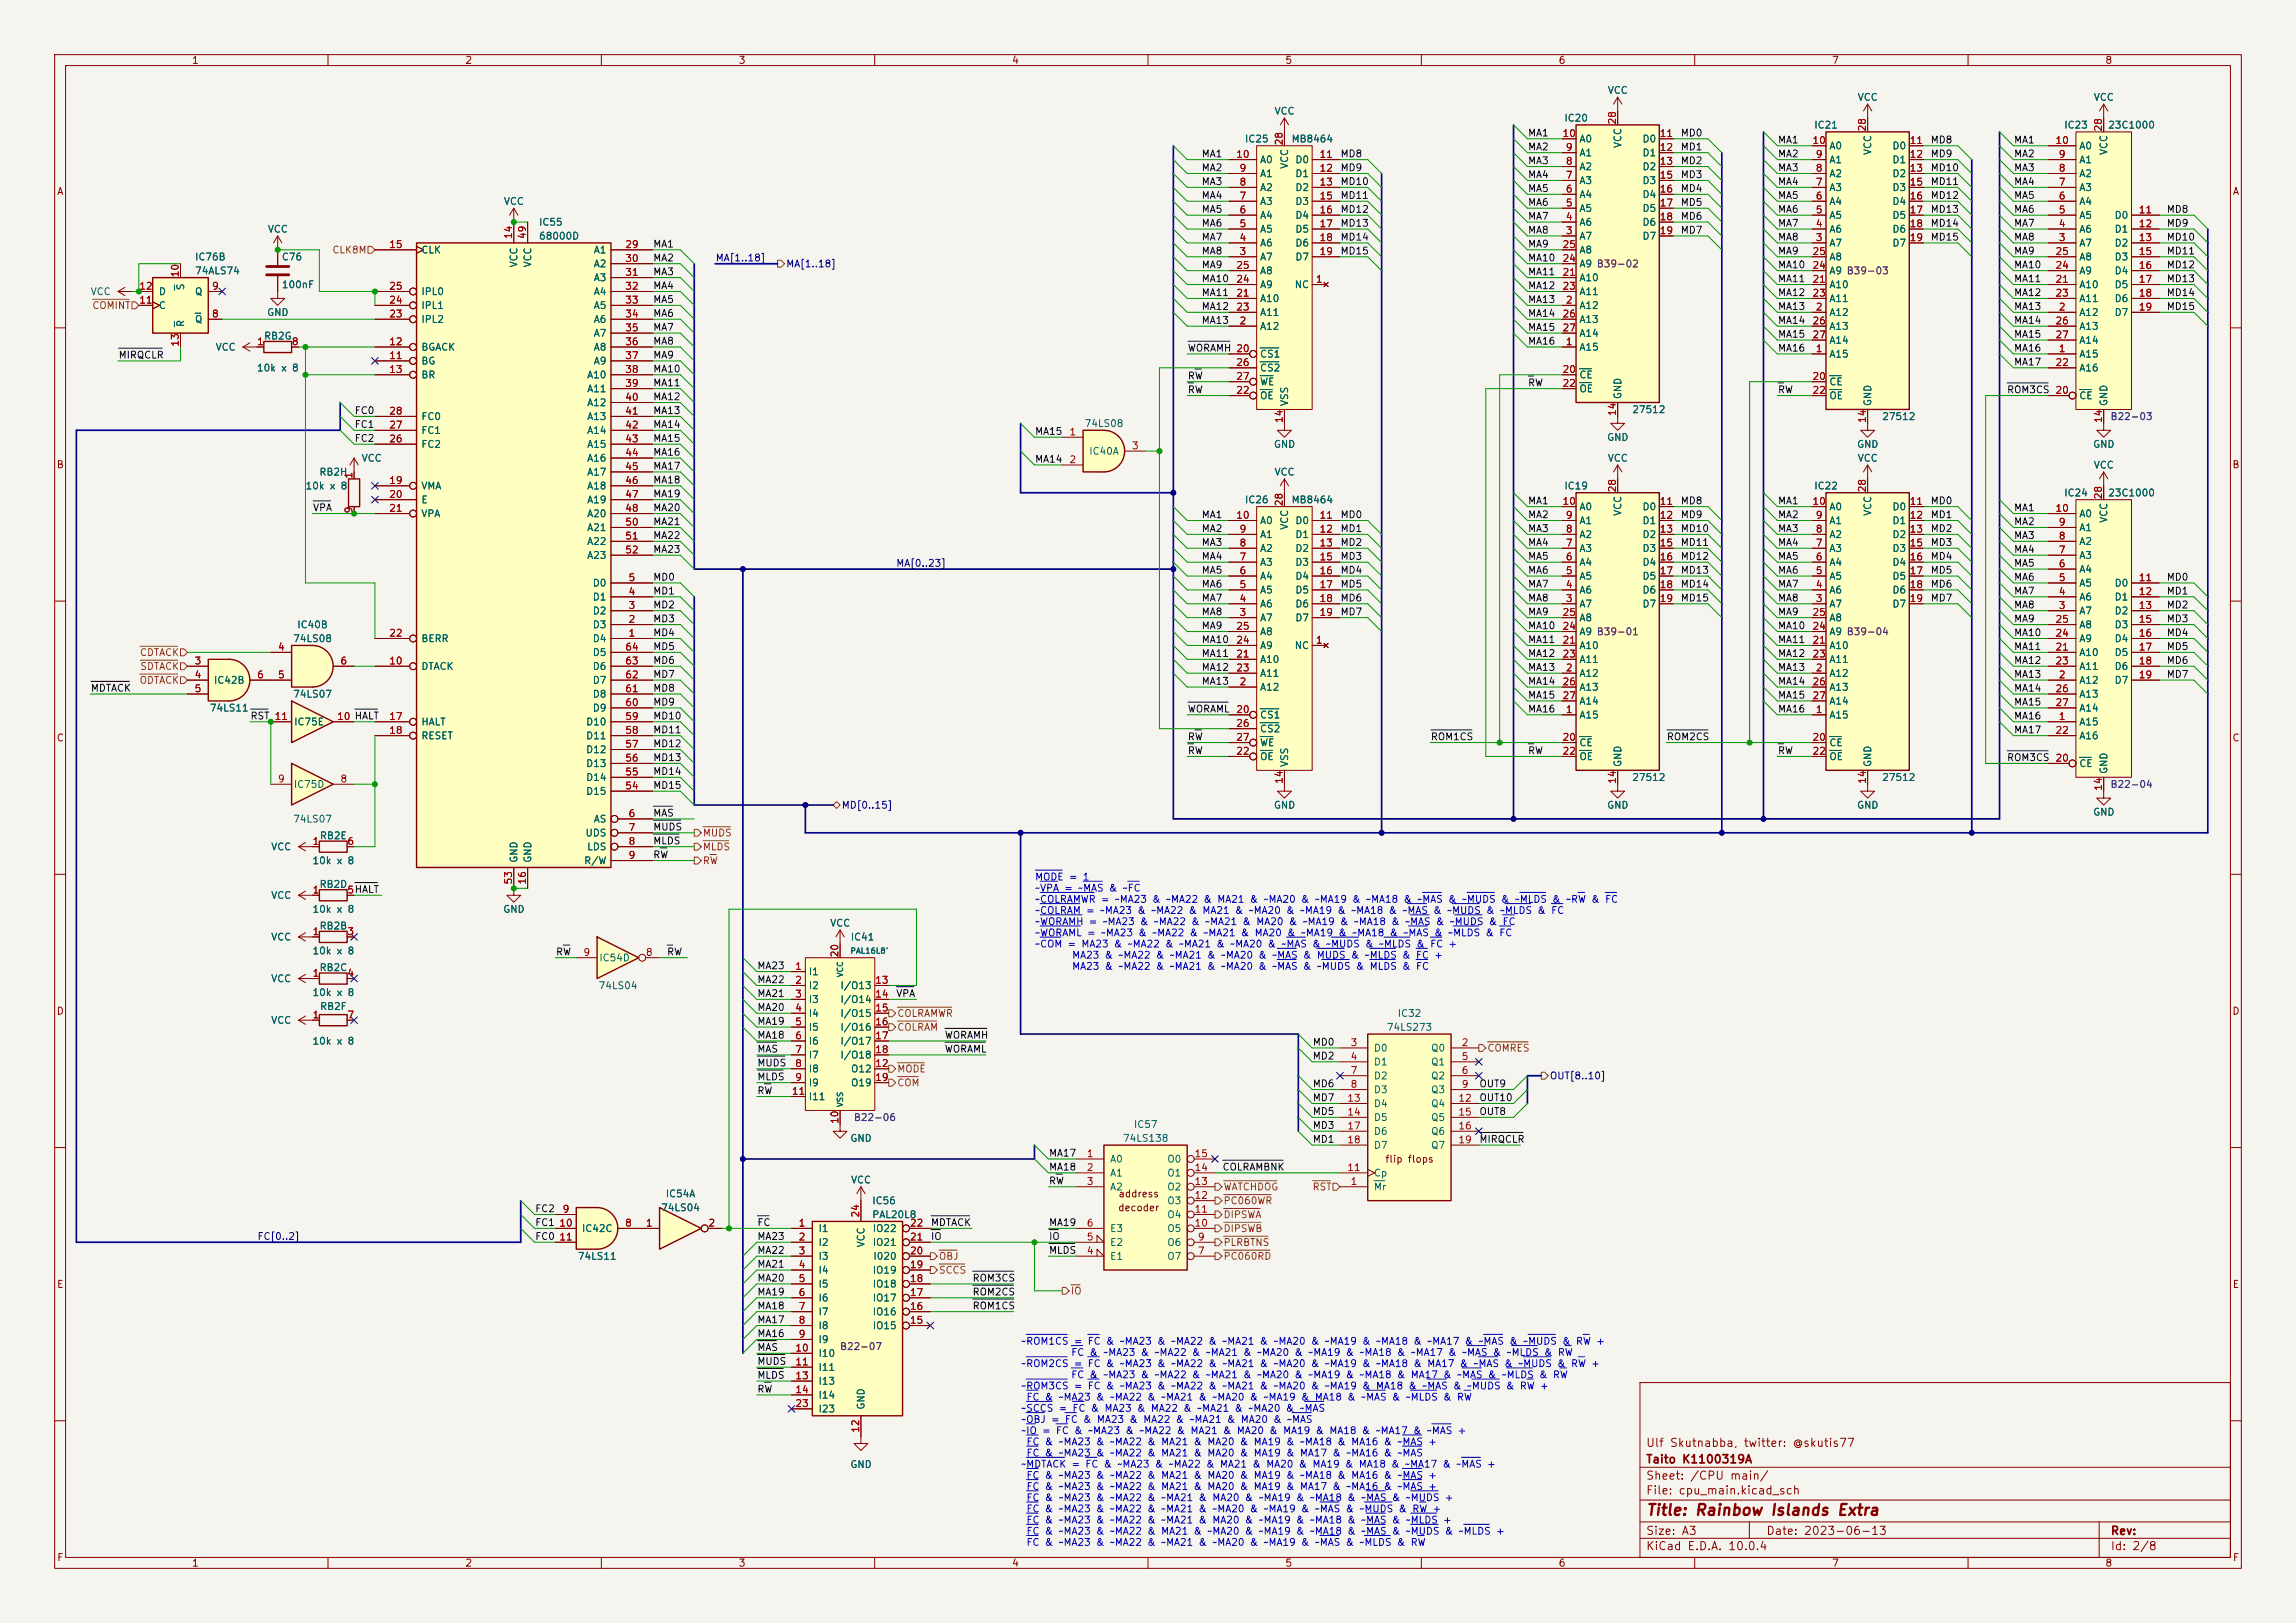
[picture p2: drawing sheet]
<svg xmlns="http://www.w3.org/2000/svg" width="420mm" height="297mm" viewBox="0 0 420 297" stroke-linecap="round" stroke-linejoin="round" font-family="sans-serif">
<defs><g id="words">
<text font-size="2" fill="#840000" x="301" y="277.8">Title: Rainbow Islands Extra</text>
<g font-size="1.5" fill="#840000">
<text x="301" y="268.1">Taito K1100319A</text>
<text x="301" y="265.1">Ulf Skutnabba, twitter: @skutis77</text>
<text x="301" y="273.8">File: cpu_main.kicad_sch</text>
<text x="301" y="271.1">Sheet: /CPU main/</text>
<text x="301" y="281.2">Size: A3</text>
<text x="323" y="281.2">Date: 2023-06-13</text>
<text x="386" y="281.2">Rev:</text>
<text x="301" y="284">KiCad E.D.A. 10.0.4</text>
<text x="386" y="284">Id: 2/8</text>
</g>
<g font-size="1.3" fill="#840000">
<text x="35" y="12">1</text>
<text x="85" y="12">2</text>
<text x="135" y="12">3</text>
<text x="185" y="12">4</text>
<text x="235" y="12">5</text>
<text x="285" y="12">6</text>
<text x="335" y="12">7</text>
<text x="385" y="12">8</text>
<text x="10.3" y="36">A</text>
<text x="408.3" y="36">A</text>
<text x="10.3" y="86">B</text>
<text x="408.2" y="86">B</text>
<text x="10.3" y="136">C</text>
<text x="408.2" y="136">C</text>
<text x="10.3" y="186">D</text>
<text x="408.2" y="186">D</text>
<text x="253.3" y="213.1">flip flops</text>
<text x="204.4" y="222">decoder</text>
<text x="204.5" y="219.4">address</text>
<text x="10.3" y="236">E</text>
<text x="408.3" y="236">E</text>
<text x="10.3" y="286">F</text>
<text x="35" y="287">1</text>
<text x="85" y="287">2</text>
<text x="135" y="287">3</text>
<text x="185" y="287">4</text>
<text x="235" y="287">5</text>
<text x="285" y="287">6</text>
<text x="335" y="287">7</text>
<text x="385" y="287">8</text>
<text x="408.3" y="286">F</text>
</g>
<g font-size="1.3" fill="#006464">
<text x="294" y="17.5">VCC</text>
<text x="233" y="21.3">VCC</text>
<text x="286" y="22.6">IC20</text>
<text x="331.8" y="23.8">IC21</text>
<text x="339.7" y="18.8">VCC</text>
<text x="377.5" y="23.8">IC23</text>
<text x="382.9" y="18.8">VCC</text>
<text x="385.5" y="23.8">23C1000</text>
<text x="227.6" y="26.4">IC25</text>
<text x="236.1" y="26.4">MB8464</text>
<text x="288.8" y="28.9">A1</text>
<text x="288.8" y="26.4">A0</text>
<text x="296.9" y="27.2" transform="rotate(-90 296.9 27.2)">VCC</text>
<text x="300.3" y="26.4">D0</text>
<text x="300.3" y="28.9">D1</text>
<text x="334.5" y="27.6">A0</text>
<text x="342.6" y="28.5" transform="rotate(-90 342.6 28.5)">VCC</text>
<text x="346.1" y="27.6">D0</text>
<text x="380.2" y="27.6">A0</text>
<text x="385.8" y="28.5" transform="rotate(-90 385.8 28.5)">VCC</text>
<text x="230.4" y="35.3">A2</text>
<text x="230.4" y="32.7">A1</text>
<text x="230.4" y="30.2">A0</text>
<text x="235.9" y="31" transform="rotate(-90 235.9 31)">VCC</text>
<text x="236.8" y="30.2">D0</text>
<text x="236.8" y="32.7">D1</text>
<text x="236.8" y="35.3">D2</text>
<text x="288.8" y="34">A3</text>
<text x="288.8" y="31.5">A2</text>
<text x="300.3" y="31.5">D2</text>
<text x="300.3" y="34">D3</text>
<text x="334.5" y="35.3">A3</text>
<text x="334.5" y="32.7">A2</text>
<text x="334.5" y="30.2">A1</text>
<text x="346.1" y="30.2">D1</text>
<text x="346.1" y="32.7">D2</text>
<text x="346.1" y="35.3">D3</text>
<text x="380.2" y="35.3">A3</text>
<text x="380.2" y="32.7">A2</text>
<text x="380.2" y="30.2">A1</text>
<text x="92.1" y="37.8">VCC</text>
<text x="98.5" y="41.6">IC55</text>
<text x="230.4" y="40.3">A4</text>
<text x="230.4" y="37.8">A3</text>
<text x="236.8" y="37.8">D3</text>
<text x="236.8" y="40.3">D4</text>
<text x="288.8" y="41.6">A6</text>
<text x="288.8" y="39.1">A5</text>
<text x="288.8" y="36.5">A4</text>
<text x="300.3" y="36.5">D4</text>
<text x="300.3" y="39.1">D5</text>
<text x="300.3" y="41.6">D6</text>
<text x="334.5" y="40.3">A5</text>
<text x="334.5" y="37.8">A4</text>
<text x="346.1" y="37.8">D4</text>
<text x="346.1" y="40.3">D5</text>
<text x="380.2" y="40.3">A5</text>
<text x="380.2" y="37.8">A4</text>
<text x="386.7" y="40.3">D0</text>
<text x="35.6" y="48">IC76B</text>
<text x="48.9" y="42.9">VCC</text>
<text x="51.4" y="48">C76</text>
<text x="77" y="46.7">CLK</text>
<text x="98.5" y="44.2">68000D</text>
<text x="108.5" y="46.7">A1</text>
<text x="230.4" y="48">A7</text>
<text x="230.4" y="45.4">A6</text>
<text x="230.4" y="42.9">A5</text>
<text x="236.8" y="42.9">D5</text>
<text x="236.8" y="45.4">D6</text>
<text x="236.8" y="48">D7</text>
<text x="288.8" y="44.2">A7</text>
<text x="288.8" y="46.7">A8</text>
<text x="300.3" y="44.2">D7</text>
<text x="334.5" y="45.4">A7</text>
<text x="334.5" y="42.9">A6</text>
<text x="334.5" y="48">A8</text>
<text x="346.1" y="42.9">D6</text>
<text x="346.1" y="45.4">D7</text>
<text x="380.2" y="45.4">A7</text>
<text x="380.2" y="42.9">A6</text>
<text x="380.2" y="48">A8</text>
<text x="386.7" y="42.9">D1</text>
<text x="386.7" y="45.4">D2</text>
<text x="386.7" y="48">D3</text>
<text x="34" y="53.2" transform="rotate(-90 34 53.2)">S</text>
<text x="35.6" y="50.5">74ALS74</text>
<text x="51.4" y="53">100nF</text>
<text x="95" y="49" transform="rotate(-90 95 49)">VCC</text>
<text x="97.5" y="49" transform="rotate(-90 97.5 49)">VCC</text>
<text x="108.5" y="49.2">A2</text>
<text x="108.5" y="51.8">A3</text>
<text x="230.4" y="53">A9</text>
<text x="230.4" y="50.5">A8</text>
<text x="236.7" y="53">NC</text>
<text x="288.8" y="51.8">A10</text>
<text x="288.8" y="49.2">A9 B39-02</text>
<text x="334.5" y="53">A10</text>
<text x="334.5" y="50.5">A9 B39-03</text>
<text x="380.2" y="53">A10</text>
<text x="380.2" y="50.5">A9</text>
<text x="386.7" y="50.5">D4</text>
<text x="386.7" y="53">D5</text>
<text x="16.5" y="54.3">VCC</text>
<text x="29" y="56.9">C</text>
<text x="29" y="54.3">D</text>
<text x="34" y="59.9" transform="rotate(-90 34 59.9)">R</text>
<text x="35.6" y="59.4">Q</text>
<text x="35.6" y="54.3">Q</text>
<text x="48.8" y="58.1">GND</text>
<text x="77" y="59.4">IPL2</text>
<text x="77" y="56.9">IPL1</text>
<text x="77" y="54.3">IPL0</text>
<text x="108.5" y="54.3">A4</text>
<text x="108.5" y="56.9">A5</text>
<text x="108.5" y="59.4">A6</text>
<text x="230.4" y="55.6">A10</text>
<text x="230.4" y="58.1">A11</text>
<text x="288.8" y="56.9">A12</text>
<text x="288.8" y="54.3">A11</text>
<text x="288.8" y="59.4">A13</text>
<text x="334.5" y="58.1">A12</text>
<text x="334.5" y="55.6">A11</text>
<text x="380.2" y="58.1">A12</text>
<text x="380.2" y="55.6">A11</text>
<text x="386.7" y="55.6">D6</text>
<text x="386.7" y="58.1">D7</text>
<text x="39.3" y="64.5">VCC</text>
<text x="48.2" y="62.4">RB2G</text>
<text x="77" y="64.5">BGACK</text>
<text x="108.5" y="61.9">A7</text>
<text x="108.5" y="64.5">A8</text>
<text x="230.4" y="60.7">A12</text>
<text x="230.4" y="65.7">CS1</text>
<text x="288.8" y="64.5">A15</text>
<text x="288.8" y="61.9">A14</text>
<text x="334.5" y="65.7">A15</text>
<text x="334.5" y="60.7">A13</text>
<text x="334.5" y="63.2">A14</text>
<text x="380.2" y="65.7">A15</text>
<text x="380.2" y="60.7">A13</text>
<text x="380.2" y="63.2">A14</text>
<text x="46.9" y="68.3">10k x 8</text>
<text x="77" y="67">BG</text>
<text x="77" y="69.6">BR</text>
<text x="107.3" y="69.6">A10</text>
<text x="108.5" y="67">A9</text>
<text x="230.4" y="68.3">CS2</text>
<text x="230.4" y="70.8">WE</text>
<text x="288.8" y="69.6">CE</text>
<text x="334.5" y="70.8">CE</text>
<text x="380.2" y="68.3">A16</text>
<text x="77" y="77.2">FC0</text>
<text x="107.3" y="72.1">A11</text>
<text x="107.3" y="74.6">A12</text>
<text x="107.3" y="77.2">A13</text>
<text x="230.4" y="73.4">OE</text>
<text x="235.9" y="74.4" transform="rotate(-90 235.9 74.4)">VSS</text>
<text x="288.8" y="72.1">OE</text>
<text x="296.9" y="73.2" transform="rotate(-90 296.9 73.2)">GND</text>
<text x="298.5" y="75.9">27512</text>
<text x="334.5" y="73.4">OE</text>
<text x="342.6" y="74.4" transform="rotate(-90 342.6 74.4)">GND</text>
<text x="344.2" y="77.2">27512</text>
<text x="380.2" y="73.4">CE</text>
<text x="385.8" y="74.4" transform="rotate(-90 385.8 74.4)">GND</text>
<text x="77" y="82.3">FC2</text>
<text x="77" y="79.7">FC1</text>
<text x="107.3" y="79.7">A14</text>
<text x="107.3" y="82.3">A15</text>
<text x="198.3" y="78.4">74LS08</text>
<text x="199.1" y="83.5">IC40A</text>
<text x="232.9" y="82.3">GND</text>
<text x="293.9" y="81">GND</text>
<text x="339.6" y="82.3">GND</text>
<text x="382.8" y="82.3">GND</text>
<text x="55.8" y="89.9">10k x 8</text>
<text x="58.3" y="87.3">RB2H</text>
<text x="66" y="84.8">VCC</text>
<text x="77" y="89.9">VMA</text>
<text x="107.3" y="84.8">A16</text>
<text x="107.3" y="87.3">A17</text>
<text x="107.3" y="89.9">A18</text>
<text x="233" y="87.3">VCC</text>
<text x="286" y="89.9">IC19</text>
<text x="294" y="84.8">VCC</text>
<text x="331.8" y="89.9">IC22</text>
<text x="339.7" y="84.8">VCC</text>
<text x="382.9" y="86.1">VCC</text>
<text x="77" y="92.4">E</text>
<text x="77" y="95">VPA</text>
<text x="107.3" y="92.4">A19</text>
<text x="107.3" y="95">A20</text>
<text x="227.6" y="92.4">IC26</text>
<text x="236.1" y="92.4">MB8464</text>
<text x="288.8" y="93.7">A0</text>
<text x="296.9" y="94.5" transform="rotate(-90 296.9 94.5)">VCC</text>
<text x="300.3" y="93.7">D0</text>
<text x="334.5" y="93.7">A0</text>
<text x="342.6" y="94.5" transform="rotate(-90 342.6 94.5)">VCC</text>
<text x="346.1" y="93.7">D0</text>
<text x="377.5" y="91.1">IC24</text>
<text x="380.2" y="95">A0</text>
<text x="385.5" y="91.1">23C1000</text>
<text x="385.8" y="95.8" transform="rotate(-90 385.8 95.8)">VCC</text>
<text x="107.3" y="97.5">A21</text>
<text x="107.3" y="100">A22</text>
<text x="230.4" y="101.3">A2</text>
<text x="230.4" y="98.8">A1</text>
<text x="230.4" y="96.2">A0</text>
<text x="235.9" y="97" transform="rotate(-90 235.9 97)">VCC</text>
<text x="236.8" y="96.2">D0</text>
<text x="236.8" y="98.8">D1</text>
<text x="236.8" y="101.3">D2</text>
<text x="288.8" y="101.3">A3</text>
<text x="288.8" y="98.8">A2</text>
<text x="288.8" y="96.2">A1</text>
<text x="300.3" y="96.2">D1</text>
<text x="300.3" y="98.8">D2</text>
<text x="300.3" y="101.3">D3</text>
<text x="334.5" y="101.3">A3</text>
<text x="334.5" y="98.8">A2</text>
<text x="334.5" y="96.2">A1</text>
<text x="346.1" y="96.2">D1</text>
<text x="346.1" y="98.8">D2</text>
<text x="346.1" y="101.3">D3</text>
<text x="380.2" y="100">A2</text>
<text x="380.2" y="97.5">A1</text>
<text x="107.3" y="102.6">A23</text>
<text x="108.3" y="107.7">D0</text>
<text x="230.4" y="106.4">A4</text>
<text x="230.4" y="103.8">A3</text>
<text x="236.8" y="103.8">D3</text>
<text x="236.8" y="106.4">D4</text>
<text x="288.8" y="106.4">A5</text>
<text x="288.8" y="103.8">A4</text>
<text x="300.3" y="103.8">D4</text>
<text x="300.3" y="106.4">D5</text>
<text x="334.5" y="106.4">A5</text>
<text x="334.5" y="103.8">A4</text>
<text x="346.1" y="103.8">D4</text>
<text x="346.1" y="106.4">D5</text>
<text x="380.2" y="107.7">A5</text>
<text x="380.2" y="105.1">A4</text>
<text x="380.2" y="102.6">A3</text>
<text x="386.7" y="107.7">D0</text>
<text x="108.3" y="112.7">D2</text>
<text x="108.3" y="110.2">D1</text>
<text x="230.4" y="111.5">A6</text>
<text x="230.4" y="108.9">A5</text>
<text x="236.8" y="108.9">D5</text>
<text x="236.8" y="111.5">D6</text>
<text x="288.8" y="111.5">A7</text>
<text x="288.8" y="108.9">A6</text>
<text x="300.3" y="108.9">D6</text>
<text x="300.3" y="111.5">D7</text>
<text x="334.5" y="111.5">A7</text>
<text x="334.5" y="108.9">A6</text>
<text x="346.1" y="108.9">D6</text>
<text x="346.1" y="111.5">D7</text>
<text x="380.2" y="112.7">A7</text>
<text x="380.2" y="110.2">A6</text>
<text x="386.7" y="110.2">D1</text>
<text x="386.7" y="112.7">D2</text>
<text x="53.5" y="117.8">74LS08</text>
<text x="54.3" y="115.3">IC40B</text>
<text x="77" y="117.8">BERR</text>
<text x="108.3" y="117.8">D4</text>
<text x="108.3" y="115.3">D3</text>
<text x="230.4" y="114">A7</text>
<text x="230.4" y="119.1">A9</text>
<text x="230.4" y="116.5">A8</text>
<text x="236.7" y="119.1">NC</text>
<text x="236.8" y="114">D7</text>
<text x="288.8" y="119.1">A10</text>
<text x="288.8" y="116.5">A9 B39-01</text>
<text x="288.8" y="114">A8</text>
<text x="334.5" y="119.1">A10</text>
<text x="334.5" y="116.5">A9 B39-04</text>
<text x="334.5" y="114">A8</text>
<text x="380.2" y="117.8">A9</text>
<text x="380.2" y="115.3">A8</text>
<text x="386.7" y="115.3">D3</text>
<text x="386.7" y="117.8">D4</text>
<text x="39" y="125.4">IC42B</text>
<text x="77" y="122.9">DTACK</text>
<text x="108.3" y="125.4">D7</text>
<text x="108.3" y="122.9">D6</text>
<text x="108.3" y="120.4">D5</text>
<text x="230.4" y="121.6">A10</text>
<text x="230.4" y="124.2">A11</text>
<text x="288.8" y="124.2">A12</text>
<text x="288.8" y="121.6">A11</text>
<text x="334.5" y="124.2">A12</text>
<text x="334.5" y="121.6">A11</text>
<text x="380.2" y="125.4">A12</text>
<text x="380.2" y="120.4">A10</text>
<text x="380.2" y="122.9">A11</text>
<text x="386.7" y="120.4">D5</text>
<text x="386.7" y="122.9">D6</text>
<text x="386.7" y="125.4">D7</text>
<text x="38.3" y="130.5">74LS11</text>
<text x="53.5" y="128">74LS07</text>
<text x="108.3" y="130.5">D9</text>
<text x="108.3" y="128">D8</text>
<text x="230.4" y="126.7">A12</text>
<text x="230.4" y="131.8">CS1</text>
<text x="288.8" y="131.8">A15</text>
<text x="288.8" y="126.7">A13</text>
<text x="288.8" y="129.2">A14</text>
<text x="334.5" y="131.8">A15</text>
<text x="334.5" y="126.7">A13</text>
<text x="334.5" y="129.2">A14</text>
<text x="380.2" y="128">A13</text>
<text x="380.2" y="130.5">A14</text>
<text x="53.7" y="133.1">IC75E</text>
<text x="77" y="133.1">HALT</text>
<text x="77" y="135.6">RESET</text>
<text x="107.1" y="135.6">D11</text>
<text x="107.1" y="133.1">D10</text>
<text x="230.4" y="134.3">CS2</text>
<text x="230.4" y="136.9">WE</text>
<text x="288.8" y="136.9">CE</text>
<text x="334.5" y="136.9">CE</text>
<text x="380.2" y="133.1">A15</text>
<text x="380.2" y="135.6">A16</text>
<text x="107.1" y="143.2">D14</text>
<text x="107.1" y="140.7">D13</text>
<text x="107.1" y="138.1">D12</text>
<text x="230.4" y="139.4">OE</text>
<text x="235.9" y="140.5" transform="rotate(-90 235.9 140.5)">VSS</text>
<text x="288.8" y="139.4">OE</text>
<text x="296.9" y="140.5" transform="rotate(-90 296.9 140.5)">GND</text>
<text x="298.5" y="143.2">27512</text>
<text x="334.5" y="139.4">OE</text>
<text x="342.6" y="140.5" transform="rotate(-90 342.6 140.5)">GND</text>
<text x="344.2" y="143.2">27512</text>
<text x="380.2" y="140.7">CE</text>
<text x="385.8" y="141.7" transform="rotate(-90 385.8 141.7)">GND</text>
<text x="53.6" y="144.5">IC75D</text>
<text x="107.1" y="145.8">D15</text>
<text x="232.9" y="148.3">GND</text>
<text x="293.9" y="148.3">GND</text>
<text x="339.6" y="148.3">GND</text>
<text x="382.8" y="149.6">GND</text>
<text x="49.5" y="155.9">VCC</text>
<text x="53.5" y="150.8">74LS07</text>
<text x="58.4" y="153.9">RB2E</text>
<text x="107" y="153.4">UDS</text>
<text x="107.3" y="155.9">LDS</text>
<text x="108.5" y="150.8">AS</text>
<text x="57" y="158.5">10k x 8</text>
<text x="95" y="158" transform="rotate(-90 95 158)">GND</text>
<text x="97.5" y="158" transform="rotate(-90 97.5 158)">GND</text>
<text x="106.7" y="158.5">R/W</text>
<text x="49.5" y="164.8">VCC</text>
<text x="57" y="167.3">10k x 8</text>
<text x="58.3" y="162.8">RB2D</text>
<text x="91.9" y="167.3">GND</text>
<text x="49.5" y="172.4">VCC</text>
<text x="58.3" y="170.4">RB2B</text>
<text x="151.8" y="169.9">VCC</text>
<text x="155.5" y="172.4">IC41</text>
<text x="57" y="175">10k x 8</text>
<text x="58.3" y="178">RB2C</text>
<text x="109.5" y="176.2">IC54D</text>
<text x="147.8" y="178.8">I1</text>
<text x="49.5" y="180">VCC</text>
<text x="57" y="182.6">10k x 8</text>
<text x="58.4" y="185.1">RB2F</text>
<text x="109.4" y="181.3">74LS04</text>
<text x="147.8" y="181.3">I2</text>
<text x="147.8" y="183.9">I3</text>
<text x="153.6" y="181.3">I/O13</text>
<text x="153.6" y="183.9">I/O14</text>
<text x="49.5" y="187.7">VCC</text>
<text x="57" y="191.5">10k x 8</text>
<text x="147.8" y="186.4">I4</text>
<text x="147.8" y="188.9">I5</text>
<text x="147.8" y="191.5">I6</text>
<text x="153.6" y="186.4">I/O15</text>
<text x="153.6" y="188.9">I/O16</text>
<text x="153.6" y="191.5">I/O17</text>
<text x="253.6" y="188.9">74LS273</text>
<text x="255.6" y="186.4">IC32</text>
<text x="147.8" y="194">I7</text>
<text x="147.8" y="196.6">I8</text>
<text x="153.6" y="194">I/O18</text>
<text x="155.6" y="196.6">O12</text>
<text x="251.2" y="192.7">D0</text>
<text x="251.2" y="195.3">D1</text>
<text x="251.2" y="197.8">D2</text>
<text x="261.7" y="192.7">Q0</text>
<text x="261.7" y="195.3">Q1</text>
<text x="261.7" y="197.8">Q2</text>
<text x="147.8" y="199.1">I9</text>
<text x="147.8" y="201.6">I11</text>
<text x="155.6" y="199.1">O19</text>
<text x="251.2" y="200.4">D3</text>
<text x="251.2" y="202.9">D4</text>
<text x="261.7" y="200.4">Q3</text>
<text x="261.7" y="202.9">Q4</text>
<text x="155.4" y="209.3">GND</text>
<text x="205.3" y="209.3">74LS138</text>
<text x="207.3" y="206.7">IC57</text>
<text x="251.2" y="205.4">D5</text>
<text x="251.2" y="208">D6</text>
<text x="261.7" y="205.4">Q5</text>
<text x="261.7" y="208">Q6</text>
<text x="202.9" y="213.1">A0</text>
<text x="202.9" y="215.6">A1</text>
<text x="213.4" y="215.6">O1</text>
<text x="213.4" y="213.1">O0</text>
<text x="251.2" y="215.6">Cp</text>
<text x="251.2" y="210.5">D7</text>
<text x="261.7" y="210.5">Q7</text>
<text x="120.8" y="222">74LS04</text>
<text x="121.7" y="219.4">IC54A</text>
<text x="155.6" y="216.9">VCC</text>
<text x="159.4" y="220.7">IC56</text>
<text x="202.9" y="218.1">A2</text>
<text x="213.4" y="220.7">O3</text>
<text x="213.4" y="218.1">O2</text>
<text x="251.2" y="218.1">Mr</text>
<text x="106.3" y="225.8">IC42C</text>
<text x="149.6" y="225.8">I1</text>
<text x="159.4" y="223.2">PAL20L8</text>
<text x="159.5" y="225.8">IO22</text>
<text x="202.9" y="225.8">E3</text>
<text x="213.4" y="225.8">O5</text>
<text x="213.4" y="223.2">O4</text>
<text x="105.6" y="230.8">74LS11</text>
<text x="149.6" y="228.3">I2</text>
<text x="149.6" y="230.8">I3</text>
<text x="149.6" y="233.4">I4</text>
<text x="158.5" y="228.4" transform="rotate(-90 158.5 228.4)">VCC</text>
<text x="159.5" y="233.4">IO19</text>
<text x="159.5" y="228.3">IO21</text>
<text x="159.6" y="230.8">I020</text>
<text x="202.9" y="230.8">E1</text>
<text x="202.9" y="228.3">E2</text>
<text x="213.4" y="230.8">O7</text>
<text x="213.4" y="228.3">O6</text>
<text x="149.6" y="235.9">I5</text>
<text x="149.6" y="238.5">I6</text>
<text x="159.5" y="238.5">IO17</text>
<text x="159.5" y="235.9">IO18</text>
<text x="149.6" y="241">I7</text>
<text x="149.6" y="243.5">I8</text>
<text x="159.5" y="243.5">IO15</text>
<text x="159.5" y="241">IO16</text>
<text x="149.6" y="246.1">I9</text>
<text x="149.6" y="248.6">I10</text>
<text x="149.6" y="251.2">I11</text>
<text x="149.6" y="253.7">I13</text>
<text x="149.6" y="256.2">I14</text>
<text x="149.6" y="258.8">I23</text>
<text x="158.5" y="258.1" transform="rotate(-90 158.5 258.1)">GND</text>
<text x="155.4" y="268.9">GND</text>
</g>
<g font-size="1.3" fill="#a90000">
<text x="295.9" y="22.9" transform="rotate(-90 295.9 22.9)">28</text>
<text x="226" y="29.2">10</text>
<text x="234.9" y="26.7" transform="rotate(-90 234.9 26.7)">28</text>
<text x="241.3" y="29.2">11</text>
<text x="285.7" y="25.4">10</text>
<text x="286.3" y="27.9">9</text>
<text x="303.5" y="25.4">11</text>
<text x="303.5" y="27.9">12</text>
<text x="331.4" y="26.6">10</text>
<text x="332" y="29.2">9</text>
<text x="341.6" y="24.2" transform="rotate(-90 341.6 24.2)">28</text>
<text x="349.2" y="26.6">11</text>
<text x="349.2" y="29.2">12</text>
<text x="375.9" y="26.6">10</text>
<text x="376.5" y="29.2">9</text>
<text x="384.8" y="24.2" transform="rotate(-90 384.8 24.2)">28</text>
<text x="226.6" y="34.3">8</text>
<text x="226.6" y="31.7">9</text>
<text x="241.3" y="31.7">12</text>
<text x="241.3" y="34.3">13</text>
<text x="286.3" y="35.5">6</text>
<text x="286.3" y="33">7</text>
<text x="286.3" y="30.5">8</text>
<text x="303.5" y="30.5">13</text>
<text x="303.5" y="33">15</text>
<text x="303.5" y="35.5">16</text>
<text x="332" y="34.3">7</text>
<text x="332" y="31.7">8</text>
<text x="349.2" y="31.7">13</text>
<text x="349.2" y="34.3">15</text>
<text x="376.5" y="34.3">7</text>
<text x="376.5" y="31.7">8</text>
<text x="226.6" y="41.9">5</text>
<text x="226.6" y="39.3">6</text>
<text x="226.6" y="36.8">7</text>
<text x="241.3" y="36.8">15</text>
<text x="241.3" y="39.3">16</text>
<text x="241.3" y="41.9">17</text>
<text x="286.3" y="40.6">4</text>
<text x="286.3" y="38.1">5</text>
<text x="303.5" y="38.1">17</text>
<text x="303.5" y="40.6">18</text>
<text x="332" y="41.9">4</text>
<text x="332" y="39.3">5</text>
<text x="332" y="36.8">6</text>
<text x="349.2" y="36.8">16</text>
<text x="349.2" y="39.3">17</text>
<text x="349.2" y="41.9">18</text>
<text x="376.5" y="41.9">4</text>
<text x="376.5" y="39.3">5</text>
<text x="376.5" y="36.8">6</text>
<text x="391.1" y="39.3">11</text>
<text x="391.1" y="41.9">12</text>
<text x="71.1" y="45.7">15</text>
<text x="94" y="43.9" transform="rotate(-90 94 43.9)">14</text>
<text x="96.5" y="43.9" transform="rotate(-90 96.5 43.9)">49</text>
<text x="114.3" y="45.7">29</text>
<text x="226.6" y="47">3</text>
<text x="226.6" y="44.4">4</text>
<text x="241.3" y="44.4">18</text>
<text x="241.3" y="47">19</text>
<text x="285.7" y="45.7">25</text>
<text x="286.3" y="43.2">3</text>
<text x="303.5" y="43.2">19</text>
<text x="331.4" y="47">25</text>
<text x="332" y="44.4">3</text>
<text x="349.2" y="44.4">19</text>
<text x="375.9" y="47">25</text>
<text x="376.5" y="44.4">3</text>
<text x="391.1" y="44.4">13</text>
<text x="391.1" y="47">15</text>
<text x="25.4" y="53.3">12</text>
<text x="33" y="50.8" transform="rotate(-90 33 50.8)">10</text>
<text x="38.7" y="53.3">9</text>
<text x="71.1" y="53.3">25</text>
<text x="114.3" y="48.2">30</text>
<text x="114.3" y="50.8">31</text>
<text x="114.3" y="53.3">32</text>
<text x="226" y="52">24</text>
<text x="226" y="49.5">25</text>
<text x="240.6" y="52">1</text>
<text x="285.7" y="50.8">21</text>
<text x="285.7" y="53.3">23</text>
<text x="285.7" y="48.2">24</text>
<text x="331.4" y="52">21</text>
<text x="331.4" y="49.5">24</text>
<text x="375.9" y="52">21</text>
<text x="375.9" y="49.5">24</text>
<text x="391.1" y="49.5">16</text>
<text x="391.1" y="52">17</text>
<text x="25.4" y="55.9">11</text>
<text x="38.7" y="58.4">8</text>
<text x="71.1" y="58.4">23</text>
<text x="71.1" y="55.9">24</text>
<text x="114.3" y="55.9">33</text>
<text x="114.3" y="58.4">34</text>
<text x="226" y="54.6">21</text>
<text x="226" y="57.1">23</text>
<text x="226.6" y="59.7">2</text>
<text x="285.7" y="58.4">26</text>
<text x="286.3" y="55.9">2</text>
<text x="331.4" y="54.6">23</text>
<text x="331.4" y="59.7">26</text>
<text x="332" y="57.1">2</text>
<text x="375.9" y="54.6">23</text>
<text x="375.9" y="59.7">26</text>
<text x="376.5" y="57.1">2</text>
<text x="391.1" y="54.6">18</text>
<text x="391.1" y="57.1">19</text>
<text x="33" y="63.5" transform="rotate(-90 33 63.5)">13</text>
<text x="46.9" y="63.5">1</text>
<text x="53.3" y="63.5">8</text>
<text x="71.1" y="63.5">12</text>
<text x="114.3" y="60.9">35</text>
<text x="114.3" y="63.5">36</text>
<text x="226" y="64.7">20</text>
<text x="285.7" y="60.9">27</text>
<text x="286.3" y="63.5">1</text>
<text x="331.4" y="62.2">27</text>
<text x="332" y="64.7">1</text>
<text x="375.9" y="62.2">27</text>
<text x="376.5" y="64.7">1</text>
<text x="71.1" y="66">11</text>
<text x="71.1" y="68.6">13</text>
<text x="114.3" y="66">37</text>
<text x="114.3" y="68.6">38</text>
<text x="114.3" y="71.1">39</text>
<text x="226" y="67.3">26</text>
<text x="226" y="69.8">27</text>
<text x="285.7" y="68.6">20</text>
<text x="285.7" y="71.1">22</text>
<text x="331.4" y="69.8">20</text>
<text x="375.9" y="67.3">22</text>
<text x="71.1" y="76.2">28</text>
<text x="114.3" y="73.6">40</text>
<text x="114.3" y="76.2">41</text>
<text x="226" y="72.4">22</text>
<text x="234.9" y="77.5" transform="rotate(-90 234.9 77.5)">14</text>
<text x="295.9" y="76.2" transform="rotate(-90 295.9 76.2)">14</text>
<text x="331.4" y="72.4">22</text>
<text x="341.6" y="77.5" transform="rotate(-90 341.6 77.5)">14</text>
<text x="375.9" y="72.4">20</text>
<text x="384.8" y="77.5" transform="rotate(-90 384.8 77.5)">14</text>
<text x="71.1" y="81.3">26</text>
<text x="71.1" y="78.7">27</text>
<text x="114.3" y="78.7">42</text>
<text x="114.3" y="81.3">43</text>
<text x="114.3" y="83.8">44</text>
<text x="195.5" y="80">1</text>
<text x="206.9" y="82.5">3</text>
<text x="64.7" y="87.7" transform="rotate(-90 64.7 87.7)">1</text>
<text x="71.1" y="88.9">19</text>
<text x="114.3" y="86.3">45</text>
<text x="114.3" y="88.9">46</text>
<text x="195.5" y="85.1">2</text>
<text x="64.7" y="94.1" transform="rotate(-90 64.7 94.1)">9</text>
<text x="71.1" y="91.4">20</text>
<text x="71.1" y="94">21</text>
<text x="114.3" y="91.4">47</text>
<text x="114.3" y="94">48</text>
<text x="226" y="95.2">10</text>
<text x="234.9" y="92.8" transform="rotate(-90 234.9 92.8)">28</text>
<text x="241.3" y="95.2">11</text>
<text x="285.7" y="92.7">10</text>
<text x="286.3" y="95.2">9</text>
<text x="295.9" y="90.2" transform="rotate(-90 295.9 90.2)">28</text>
<text x="303.5" y="92.7">11</text>
<text x="303.5" y="95.2">12</text>
<text x="331.4" y="92.7">10</text>
<text x="332" y="95.2">9</text>
<text x="341.6" y="90.2" transform="rotate(-90 341.6 90.2)">28</text>
<text x="349.2" y="92.7">11</text>
<text x="349.2" y="95.2">12</text>
<text x="375.9" y="94">10</text>
<text x="384.8" y="91.5" transform="rotate(-90 384.8 91.5)">28</text>
<text x="114.3" y="96.5">50</text>
<text x="114.3" y="99">51</text>
<text x="114.3" y="101.6">52</text>
<text x="226.6" y="100.3">8</text>
<text x="226.6" y="97.8">9</text>
<text x="241.3" y="97.8">12</text>
<text x="241.3" y="100.3">13</text>
<text x="286.3" y="100.3">7</text>
<text x="286.3" y="97.8">8</text>
<text x="303.5" y="97.8">13</text>
<text x="303.5" y="100.3">15</text>
<text x="332" y="100.3">7</text>
<text x="332" y="97.8">8</text>
<text x="349.2" y="97.8">13</text>
<text x="349.2" y="100.3">15</text>
<text x="376.5" y="101.6">7</text>
<text x="376.5" y="99">8</text>
<text x="376.5" y="96.5">9</text>
<text x="114.9" y="106.7">5</text>
<text x="226.6" y="107.9">5</text>
<text x="226.6" y="105.4">6</text>
<text x="226.6" y="102.8">7</text>
<text x="241.3" y="102.8">15</text>
<text x="241.3" y="105.4">16</text>
<text x="241.3" y="107.9">17</text>
<text x="286.3" y="107.9">4</text>
<text x="286.3" y="105.4">5</text>
<text x="286.3" y="102.8">6</text>
<text x="303.5" y="102.8">16</text>
<text x="303.5" y="105.4">17</text>
<text x="303.5" y="107.9">18</text>
<text x="332" y="107.9">4</text>
<text x="332" y="105.4">5</text>
<text x="332" y="102.8">6</text>
<text x="349.2" y="102.8">16</text>
<text x="349.2" y="105.4">17</text>
<text x="349.2" y="107.9">18</text>
<text x="376.5" y="106.7">5</text>
<text x="376.5" y="104.1">6</text>
<text x="391.1" y="106.7">11</text>
<text x="114.9" y="111.7">3</text>
<text x="114.9" y="109.2">4</text>
<text x="226.6" y="113">3</text>
<text x="226.6" y="110.5">4</text>
<text x="241.3" y="110.5">18</text>
<text x="241.3" y="113">19</text>
<text x="285.7" y="113">25</text>
<text x="286.3" y="110.5">3</text>
<text x="303.5" y="110.5">19</text>
<text x="331.4" y="113">25</text>
<text x="332" y="110.5">3</text>
<text x="349.2" y="110.5">19</text>
<text x="376.5" y="111.7">3</text>
<text x="376.5" y="109.2">4</text>
<text x="391.1" y="109.2">12</text>
<text x="391.1" y="111.7">13</text>
<text x="50.7" y="119.4">4</text>
<text x="71.1" y="116.8">22</text>
<text x="114.3" y="119.4">64</text>
<text x="114.9" y="116.8">1</text>
<text x="114.9" y="114.3">2</text>
<text x="226" y="118.1">24</text>
<text x="226" y="115.5">25</text>
<text x="240.6" y="118.1">1</text>
<text x="285.7" y="118.1">21</text>
<text x="285.7" y="115.5">24</text>
<text x="331.4" y="118.1">21</text>
<text x="331.4" y="115.5">24</text>
<text x="375.9" y="119.4">21</text>
<text x="375.9" y="116.8">24</text>
<text x="375.9" y="114.3">25</text>
<text x="391.1" y="114.3">15</text>
<text x="391.1" y="116.8">16</text>
<text x="391.1" y="119.4">17</text>
<text x="35.5" y="121.9">3</text>
<text x="35.5" y="124.4">4</text>
<text x="46.9" y="124.4">6</text>
<text x="50.7" y="124.4">5</text>
<text x="62.2" y="121.9">6</text>
<text x="71.1" y="121.9">10</text>
<text x="114.3" y="124.4">62</text>
<text x="114.3" y="121.9">63</text>
<text x="226" y="120.6">21</text>
<text x="226" y="123.2">23</text>
<text x="226.6" y="125.7">2</text>
<text x="285.7" y="120.6">23</text>
<text x="285.7" y="125.7">26</text>
<text x="286.3" y="123.2">2</text>
<text x="331.4" y="120.6">23</text>
<text x="331.4" y="125.7">26</text>
<text x="332" y="123.2">2</text>
<text x="375.9" y="121.9">23</text>
<text x="376.5" y="124.4">2</text>
<text x="391.1" y="121.9">18</text>
<text x="391.1" y="124.4">19</text>
<text x="35.5" y="127">5</text>
<text x="114.3" y="129.5">60</text>
<text x="114.3" y="127">61</text>
<text x="226" y="130.8">20</text>
<text x="285.7" y="128.2">27</text>
<text x="286.3" y="130.8">1</text>
<text x="331.4" y="128.2">27</text>
<text x="332" y="130.8">1</text>
<text x="375.9" y="127">26</text>
<text x="375.9" y="129.5">27</text>
<text x="50.1" y="132.1">11</text>
<text x="61.6" y="132.1">10 HALT</text>
<text x="61.6" y="132.1">10</text>
<text x="71.1" y="132.1">17</text>
<text x="71.1" y="134.6">18</text>
<text x="114.3" y="137.1">57</text>
<text x="114.3" y="134.6">58</text>
<text x="114.3" y="132.1">59</text>
<text x="226" y="133.3">26</text>
<text x="226" y="135.9">27</text>
<text x="285.7" y="135.9">20</text>
<text x="331.4" y="135.9">20</text>
<text x="375.9" y="134.6">22</text>
<text x="376.5" y="132.1">1</text>
<text x="50.7" y="143.5">9</text>
<text x="62.2" y="143.5">8</text>
<text x="114.3" y="142.2">55</text>
<text x="114.3" y="139.7">56</text>
<text x="226" y="138.4">22</text>
<text x="234.9" y="143.6" transform="rotate(-90 234.9 143.6)">14</text>
<text x="285.7" y="138.4">22</text>
<text x="295.9" y="143.6" transform="rotate(-90 295.9 143.6)">14</text>
<text x="331.4" y="138.4">22</text>
<text x="341.6" y="143.6" transform="rotate(-90 341.6 143.6)">14</text>
<text x="375.9" y="139.7">20</text>
<text x="114.3" y="144.8">54</text>
<text x="114.9" y="149.8">6</text>
<text x="384.8" y="144.8" transform="rotate(-90 384.8 144.8)">14</text>
<text x="57.1" y="154.9">1</text>
<text x="63.4" y="154.9">6</text>
<text x="114.9" y="152.4">7</text>
<text x="114.9" y="154.9">8</text>
<text x="94" y="162" transform="rotate(-90 94 162)">53</text>
<text x="96.5" y="162" transform="rotate(-90 96.5 162)">16</text>
<text x="114.9" y="157.5">9</text>
<text x="57.1" y="163.8">1</text>
<text x="63.4" y="163.8">5HALT</text>
<text x="63.4" y="163.8">5</text>
<text x="57.1" y="171.4">1</text>
<text x="63.4" y="171.4">3</text>
<text x="57.1" y="179">1</text>
<text x="63.4" y="179">4</text>
<text x="106.6" y="175.2">9</text>
<text x="118" y="175.2">8</text>
<text x="145.3" y="177.8">1</text>
<text x="153.6" y="175.3" transform="rotate(-90 153.6 175.3)">20</text>
<text x="145.3" y="180.3">2</text>
<text x="145.3" y="182.9">3</text>
<text x="145.3" y="185.4">4</text>
<text x="160" y="180.3">13</text>
<text x="160" y="182.9">14</text>
<text x="160" y="185.4">15</text>
<text x="57.1" y="186.7">1</text>
<text x="63.4" y="186.7">7</text>
<text x="145.3" y="187.9">5</text>
<text x="145.3" y="190.5">6</text>
<text x="160" y="187.9">16</text>
<text x="160" y="190.5">17</text>
<text x="246.9" y="191.7">3</text>
<text x="267.3" y="191.7">2</text>
<text x="145.3" y="193">7</text>
<text x="145.3" y="195.6">8</text>
<text x="160" y="195.6">12</text>
<text x="160" y="193">18</text>
<text x="246.9" y="194.3">4</text>
<text x="246.9" y="196.8">7</text>
<text x="267.3" y="194.3">5</text>
<text x="267.3" y="196.8">6</text>
<text x="144.7" y="200.6">11</text>
<text x="145.3" y="198.1">9</text>
<text x="160" y="198.1">19</text>
<text x="246.3" y="201.9">13</text>
<text x="246.9" y="199.4">8</text>
<text x="266.7" y="201.9">12</text>
<text x="267.3" y="199.4">9</text>
<text x="153.6" y="205.8" transform="rotate(-90 153.6 205.8)">10</text>
<text x="246.3" y="204.4">14</text>
<text x="246.3" y="207">17</text>
<text x="246.3" y="209.5">18</text>
<text x="266.7" y="204.4">15</text>
<text x="266.7" y="207">16</text>
<text x="266.7" y="209.5">19</text>
<text x="198.7" y="212.1">1</text>
<text x="198.7" y="214.6">2</text>
<text x="218.4" y="214.6">14</text>
<text x="218.4" y="212.1">15</text>
<text x="246.3" y="214.6">11</text>
<text x="198.7" y="217.1">3</text>
<text x="218.4" y="219.7">12</text>
<text x="218.4" y="217.1">13</text>
<text x="246.9" y="217.1">1</text>
<text x="102.2" y="224.8">10</text>
<text x="102.2" y="227.3">11</text>
<text x="102.8" y="222.2">9</text>
<text x="114.2" y="224.8">8</text>
<text x="118" y="224.8">1</text>
<text x="129.5" y="224.8">2</text>
<text x="146" y="224.8">1</text>
<text x="146" y="227.3">2</text>
<text x="157.5" y="222.9" transform="rotate(-90 157.5 222.9)">24</text>
<text x="166.3" y="227.3">21</text>
<text x="166.3" y="224.8">22</text>
<text x="198.7" y="227.3">5</text>
<text x="198.7" y="224.8">6</text>
<text x="218.4" y="224.8">10</text>
<text x="218.4" y="222.2">11</text>
<text x="219" y="227.3">9</text>
<text x="146" y="229.8">3</text>
<text x="146" y="232.4">4</text>
<text x="166.3" y="232.4">19</text>
<text x="166.3" y="229.8">20</text>
<text x="198.7" y="229.8">4</text>
<text x="219" y="229.8">7</text>
<text x="146" y="234.9">5</text>
<text x="146" y="237.5">6</text>
<text x="166.3" y="237.5">17</text>
<text x="166.3" y="234.9">18</text>
<text x="146" y="240">7</text>
<text x="146" y="242.5">8</text>
<text x="146" y="245.1">9</text>
<text x="166.3" y="242.5">15</text>
<text x="166.3" y="240">16</text>
<text x="145.4" y="247.6">10</text>
<text x="145.4" y="250.2">11</text>
<text x="145.4" y="252.7">13</text>
<text x="145.4" y="255.2">14</text>
<text x="145.4" y="257.8">23</text>
<text x="157.5" y="262.3" transform="rotate(-90 157.5 262.3)">12</text>
</g>
<g font-size="1.3" fill="#0f0f0f">
<text x="219.7" y="29.1">MA1</text>
<text x="245.1" y="29.1">MD8</text>
<text x="279.4" y="25.3">MA1</text>
<text x="279.4" y="27.8">MA2</text>
<text x="307.3" y="25.3">MD0</text>
<text x="307.3" y="27.8">MD1</text>
<text x="325.1" y="29.1">MA2</text>
<text x="325.1" y="26.5">MA1</text>
<text x="353.1" y="26.5">MD8</text>
<text x="353.1" y="29.1">MD9</text>
<text x="368.3" y="29.1">MA2</text>
<text x="368.3" y="26.5">MA1</text>
<text x="219.7" y="34.2">MA3</text>
<text x="219.7" y="31.6">MA2</text>
<text x="245.1" y="31.6">MD9</text>
<text x="245.1" y="34.2">MD10</text>
<text x="279.4" y="35.4">MA5</text>
<text x="279.4" y="32.9">MA4</text>
<text x="279.4" y="30.4">MA3</text>
<text x="307.3" y="30.4">MD2</text>
<text x="307.3" y="35.4">MD4</text>
<text x="307.3" y="32.9">MD3</text>
<text x="325.1" y="31.6">MA3</text>
<text x="325.1" y="34.2">MA4</text>
<text x="353.1" y="31.6">MD10</text>
<text x="353.1" y="34.2">MD11</text>
<text x="368.3" y="34.2">MA4</text>
<text x="368.3" y="31.6">MA3</text>
<text x="219.7" y="39.2">MA5</text>
<text x="219.7" y="41.8">MA6</text>
<text x="219.7" y="36.7">MA4</text>
<text x="245.1" y="39.2">MD12</text>
<text x="245.1" y="41.8">MD13</text>
<text x="245.1" y="36.7">MD11</text>
<text x="279.4" y="38">MA6</text>
<text x="279.4" y="40.5">MA7</text>
<text x="307.3" y="38">MD5</text>
<text x="307.3" y="40.5">MD6</text>
<text x="325.1" y="36.7">MA5</text>
<text x="325.1" y="41.8">MA7</text>
<text x="325.1" y="39.2">MA6</text>
<text x="353.1" y="39.2">MD13</text>
<text x="353.1" y="36.7">MD12</text>
<text x="353.1" y="41.8">MD14</text>
<text x="368.3" y="36.7">MA5</text>
<text x="368.3" y="41.8">MA7</text>
<text x="368.3" y="39.2">MA6</text>
<text x="396.2" y="41.8">MD9</text>
<text x="396.2" y="39.2">MD8</text>
<text x="119.4" y="45.6">MA1</text>
<text x="219.7" y="44.3">MA7</text>
<text x="219.7" y="46.9">MA8</text>
<text x="245.1" y="44.3">MD14</text>
<text x="245.1" y="46.9">MD15</text>
<text x="279.4" y="45.6">MA9</text>
<text x="279.4" y="43.1">MA8</text>
<text x="307.3" y="43.1">MD7</text>
<text x="325.1" y="46.9">MA9</text>
<text x="325.1" y="44.3">MA8</text>
<text x="353.1" y="44.3">MD15</text>
<text x="368.3" y="44.3">MA8</text>
<text x="368.3" y="46.9">MA9</text>
<text x="396.2" y="44.3">MD10</text>
<text x="396.2" y="46.9">MD11</text>
<text x="119.4" y="53.2">MA4</text>
<text x="119.4" y="50.7">MA3</text>
<text x="119.4" y="48.1">MA2</text>
<text x="219.7" y="51.9">MA10</text>
<text x="219.7" y="49.4">MA9</text>
<text x="279.4" y="48.1">MA10</text>
<text x="279.4" y="53.2">MA12</text>
<text x="279.4" y="50.7">MA11</text>
<text x="325.1" y="51.9">MA11</text>
<text x="325.1" y="49.4">MA10</text>
<text x="368.3" y="49.4">MA10</text>
<text x="368.3" y="51.9">MA11</text>
<text x="396.2" y="49.4">MD12</text>
<text x="396.2" y="51.9">MD13</text>
<text x="119.4" y="55.8">MA5</text>
<text x="119.4" y="58.3">MA6</text>
<text x="219.7" y="54.5">MA11</text>
<text x="219.7" y="59.6">MA13</text>
<text x="219.7" y="57">MA12</text>
<text x="279.4" y="55.8">MA13</text>
<text x="279.4" y="58.3">MA14</text>
<text x="325.1" y="59.6">MA14</text>
<text x="325.1" y="54.5">MA12</text>
<text x="325.1" y="57">MA13</text>
<text x="368.3" y="57">MA13</text>
<text x="368.3" y="54.5">MA12</text>
<text x="368.3" y="59.6">MA14</text>
<text x="396.2" y="57">MD15</text>
<text x="396.2" y="54.5">MD14</text>
<text x="21.6" y="65.9">MIRQCLR</text>
<text x="119.4" y="65.9">MA9</text>
<text x="119.4" y="63.4">MA8</text>
<text x="119.4" y="60.8">MA7</text>
<text x="217.2" y="64.6">WORAMH 20</text>
<text x="279.4" y="60.8">MA15</text>
<text x="279.4" y="63.4">MA16</text>
<text x="325.1" y="64.6">MA16</text>
<text x="325.1" y="62.1">MA15</text>
<text x="368.3" y="62.1">MA15</text>
<text x="368.3" y="64.6">MA16</text>
<text x="119.4" y="71">MA11</text>
<text x="119.4" y="68.5">MA10</text>
<text x="217.2" y="69.7">RW</text>
<text x="279.4" y="71">RW</text>
<text x="368.3" y="67.2">MA17</text>
<text x="64.8" y="76.1">FC0</text>
<text x="119.4" y="76.1">MA13</text>
<text x="119.4" y="73.5">MA12</text>
<text x="217.2" y="72.3">RW</text>
<text x="325.1" y="72.3">RW</text>
<text x="367" y="72.3">ROM3CS</text>
<text x="64.8" y="81.2">FC2</text>
<text x="64.8" y="78.6">FC1</text>
<text x="119.4" y="81.2">MA15</text>
<text x="119.4" y="83.7">MA16</text>
<text x="119.4" y="78.6">MA14</text>
<text x="189.2" y="79.9">MA15</text>
<text x="119.4" y="86.2">MA17</text>
<text x="119.4" y="88.8">MA18</text>
<text x="189.2" y="85">MA14</text>
<text x="57.1" y="93.9">VPA</text>
<text x="119.4" y="93.9">MA20</text>
<text x="119.4" y="91.3">MA19</text>
<text x="219.7" y="95.1">MA1</text>
<text x="245.1" y="95.1">MD0</text>
<text x="279.4" y="95.1">MA2</text>
<text x="279.4" y="92.6">MA1</text>
<text x="307.3" y="95.1">MD9</text>
<text x="307.3" y="92.6">MD8</text>
<text x="325.1" y="95.1">MA2</text>
<text x="325.1" y="92.6">MA1</text>
<text x="353.1" y="92.6">MD0</text>
<text x="353.1" y="95.1">MD1</text>
<text x="368.3" y="93.9">MA1</text>
<text x="119.4" y="98.9">MA22</text>
<text x="119.4" y="96.4">MA21</text>
<text x="119.4" y="101.5">MA23</text>
<text x="219.7" y="100.2">MA3</text>
<text x="219.7" y="97.7">MA2</text>
<text x="245.1" y="97.7">MD1</text>
<text x="245.1" y="100.2">MD2</text>
<text x="279.4" y="97.7">MA3</text>
<text x="279.4" y="100.2">MA4</text>
<text x="307.3" y="97.7">MD10</text>
<text x="307.3" y="100.2">MD11</text>
<text x="325.1" y="97.7">MA3</text>
<text x="325.1" y="100.2">MA4</text>
<text x="353.1" y="97.7">MD2</text>
<text x="353.1" y="100.2">MD3</text>
<text x="368.3" y="101.5">MA4</text>
<text x="368.3" y="96.4">MA2</text>
<text x="368.3" y="98.9">MA3</text>
<text x="119.4" y="106.6">MD0</text>
<text x="219.7" y="102.7">MA4</text>
<text x="219.7" y="107.8">MA6</text>
<text x="219.7" y="105.3">MA5</text>
<text x="245.1" y="102.7">MD3</text>
<text x="245.1" y="105.3">MD4</text>
<text x="245.1" y="107.8">MD5</text>
<text x="279.4" y="105.3">MA6</text>
<text x="279.4" y="107.8">MA7</text>
<text x="279.4" y="102.7">MA5</text>
<text x="307.3" y="105.3">MD13</text>
<text x="307.3" y="107.8">MD14</text>
<text x="307.3" y="102.7">MD12</text>
<text x="325.1" y="107.8">MA7</text>
<text x="325.1" y="102.7">MA5</text>
<text x="325.1" y="105.3">MA6</text>
<text x="353.1" y="102.7">MD4</text>
<text x="353.1" y="105.3">MD5</text>
<text x="353.1" y="107.8">MD6</text>
<text x="368.3" y="106.6">MA6</text>
<text x="368.3" y="104">MA5</text>
<text x="396.2" y="106.6">MD0</text>
<text x="119.4" y="109.1">MD1</text>
<text x="119.4" y="111.6">MD2</text>
<text x="219.7" y="112.9">MA8</text>
<text x="219.7" y="110.4">MA7</text>
<text x="245.1" y="112.9">MD7</text>
<text x="245.1" y="110.4">MD6</text>
<text x="279.4" y="110.4">MA8</text>
<text x="279.4" y="112.9">MA9</text>
<text x="307.3" y="110.4">MD15</text>
<text x="325.1" y="112.9">MA9</text>
<text x="325.1" y="110.4">MA8</text>
<text x="353.1" y="110.4">MD7</text>
<text x="368.3" y="111.6">MA8</text>
<text x="368.3" y="109.1">MA7</text>
<text x="396.2" y="109.1">MD1</text>
<text x="396.2" y="111.6">MD2</text>
<text x="119.4" y="119.3">MD5</text>
<text x="119.4" y="114.2">MD3</text>
<text x="119.4" y="116.7">MD4</text>
<text x="219.7" y="118">MA10</text>
<text x="219.7" y="115.4">MA9</text>
<text x="279.4" y="115.4">MA10</text>
<text x="279.4" y="118">MA11</text>
<text x="325.1" y="118">MA11</text>
<text x="325.1" y="115.4">MA10</text>
<text x="368.3" y="114.2">MA9</text>
<text x="368.3" y="119.3">MA11</text>
<text x="368.3" y="116.7">MA10</text>
<text x="396.2" y="119.3">MD5</text>
<text x="396.2" y="116.7">MD4</text>
<text x="396.2" y="114.2">MD3</text>
<text x="119.4" y="124.3">MD7</text>
<text x="119.4" y="121.8">MD6</text>
<text x="219.7" y="120.5">MA11</text>
<text x="219.7" y="123.1">MA12</text>
<text x="219.7" y="125.6">MA13</text>
<text x="279.4" y="123.1">MA13</text>
<text x="279.4" y="120.5">MA12</text>
<text x="279.4" y="125.6">MA14</text>
<text x="325.1" y="125.6">MA14</text>
<text x="325.1" y="120.5">MA12</text>
<text x="325.1" y="123.1">MA13</text>
<text x="368.3" y="121.8">MA12</text>
<text x="368.3" y="124.3">MA13</text>
<text x="396.2" y="121.8">MD6</text>
<text x="396.2" y="124.3">MD7</text>
<text x="16.5" y="126.9">MDTACK</text>
<text x="45.7" y="132">RST 11</text>
<text x="119.4" y="132">MD10</text>
<text x="119.4" y="129.4">MD9</text>
<text x="119.4" y="126.9">MD8</text>
<text x="217.2" y="130.7">WORAML</text>
<text x="279.4" y="130.7">MA16</text>
<text x="279.4" y="128.1">MA15</text>
<text x="325.1" y="128.1">MA15</text>
<text x="325.1" y="130.7">MA16</text>
<text x="368.3" y="126.9">MA14</text>
<text x="368.3" y="132">MA16</text>
<text x="368.3" y="129.4">MA15</text>
<text x="119.4" y="134.5">MD11</text>
<text x="119.4" y="137">MD12</text>
<text x="217.2" y="135.8">RW</text>
<text x="261.6" y="135.8">ROM1CS</text>
<text x="304.8" y="135.8">ROM2CS</text>
<text x="368.3" y="134.5">MA17</text>
<text x="119.4" y="142.1">MD14</text>
<text x="119.4" y="139.6">MD13</text>
<text x="217.2" y="138.3">RW</text>
<text x="279.4" y="138.3">RW</text>
<text x="325.1" y="138.3">RW</text>
<text x="367" y="139.6">ROM3CS</text>
<text x="119.4" y="144.7">MD15</text>
<text x="119.4" y="149.7">MAS</text>
<text x="119.4" y="152.3">MUDS</text>
<text x="119.4" y="154.8">MLDS</text>
<text x="119.4" y="157.4">RW</text>
<text x="101.6" y="175.1">RW</text>
<text x="121.9" y="175.1">RW</text>
<text x="138.4" y="177.7">MA23</text>
<text x="138.4" y="185.3">MA20</text>
<text x="138.4" y="182.8">MA21</text>
<text x="138.4" y="180.2">MA22</text>
<text x="163.8" y="182.8">VPA</text>
<text x="138.4" y="190.4">MA18</text>
<text x="138.4" y="187.8">MA19</text>
<text x="172.7" y="190.4">WORAMH</text>
<text x="240" y="191.6">MD0</text>
<text x="138.4" y="195.5">MUDS</text>
<text x="138.4" y="198">MLDS</text>
<text x="138.4" y="192.9">MAS</text>
<text x="172.7" y="192.9">WORAML</text>
<text x="240" y="194.2">MD2</text>
<text x="138.4" y="200.5">RW</text>
<text x="240" y="199.3">MD6</text>
<text x="240" y="201.8">MD7</text>
<text x="270.5" y="199.3">OUT9</text>
<text x="270.5" y="201.8">OUT10</text>
<text x="240" y="209.4">MD1</text>
<text x="240" y="204.3">MD5</text>
<text x="240" y="206.9">MD3</text>
<text x="270.5" y="204.3">OUT8</text>
<text x="270.5" y="209.4">MIRQCLR</text>
<text x="191.8" y="214.5">MA18</text>
<text x="191.8" y="212">MA17</text>
<text x="223.5" y="214.5">COLRAMBNK</text>
<text x="191.8" y="217">RW</text>
<text x="97.8" y="222.1">FC2</text>
<text x="97.8" y="224.7">FC1</text>
<text x="97.8" y="227.2">FC0</text>
<text x="138.4" y="227.2">MA23</text>
<text x="138.4" y="224.7">FC</text>
<text x="170.2" y="224.7">MDTACK</text>
<text x="170.2" y="227.2">IO</text>
<text x="191.8" y="227.2">IO</text>
<text x="191.8" y="224.7">MA19</text>
<text x="138.4" y="232.3">MA21</text>
<text x="138.4" y="229.7">MA22</text>
<text x="191.8" y="229.7">MLDS</text>
<text x="138.4" y="239.9">MA18</text>
<text x="138.4" y="237.4">MA19</text>
<text x="138.4" y="234.8">MA20</text>
<text x="177.8" y="237.4">ROM2CS</text>
<text x="177.8" y="239.9">ROM1CS</text>
<text x="177.8" y="234.8">ROM3CS</text>
<text x="138.4" y="245">MA16</text>
<text x="138.4" y="242.4">MA17</text>
<text x="138.4" y="247.5">MAS</text>
<text x="138.4" y="250.1">MUDS</text>
<text x="138.4" y="255.1">RW</text>
<text x="138.4" y="252.6">MLDS</text>
</g>
<g font-size="1.3" fill="#725600">
<text x="60.7" y="46.7">CLK8M</text>
<text x="16.8" y="56.9">COMINT</text>
<text x="25.4" y="125.4">ODTACK</text>
<text x="25.5" y="120.4">CDTACK</text>
<text x="25.6" y="122.9">SDTACK</text>
<text x="128.5" y="155.9">MLDS</text>
<text x="128.5" y="153.4">MUDS</text>
<text x="128.5" y="158.5">RW</text>
<text x="164" y="186.4">COLRAMWR</text>
<text x="164" y="188.9">COLRAM</text>
<text x="164" y="196.6">MODE</text>
<text x="272" y="192.7">COMRES</text>
<text x="164" y="199.1">COM</text>
<text x="223.7" y="218.1">WATCHDOG</text>
<text x="223.7" y="220.7">PC060WR</text>
<text x="240" y="218.1">RST</text>
<text x="223.7" y="223.2">DIPSWA</text>
<text x="223.7" y="225.8">DIPSWB</text>
<text x="171.6" y="230.8">OBJ</text>
<text x="171.6" y="233.4">SCCS</text>
<text x="223.7" y="228.3">PLRBTNS</text>
<text x="223.7" y="230.8">PC060RD</text>
<text x="195.8" y="237.2">IO</text>
</g>
<g font-size="1.3" fill="#000084">
<text x="130.8" y="48.1">MA[1..18]</text>
<text x="143.7" y="49.2">MA[1..18]</text>
<text x="163.8" y="104">MA[0..23]</text>
<text x="153.9" y="148.3">MD[0..15]</text>
<text x="283.4" y="197.8">OUT[8..10]</text>
<text x="47" y="227.2">FC[0..2]</text>
</g>
<g font-size="1.3" fill="#840084">
<text x="385.9" y="77.2">B22-03</text>
<text x="385.9" y="144.5">B22-04</text>
<text x="156.1" y="205.4">B22-06</text>
<text x="153.5" y="247.4">B22-07</text>
</g>
<g font-size="1.3" fill="#0000c2">
<text x="189.2" y="161.4">MODE = 1</text>
<text x="189.2" y="163.5">~VPA = ~MAS &amp; ~FC</text>
<text x="189.2" y="165.5">~COLRAMWR = ~MA23 &amp; ~MA22 &amp; MA21 &amp; ~MA20 &amp; ~MA19 &amp; ~MA18 &amp; ~MAS &amp; ~MUDS &amp; ~MLDS &amp; ~RW &amp; FC</text>
<text x="189.2" y="167.6">~COLRAM = ~MA23 &amp; ~MA22 &amp; MA21 &amp; ~MA20 &amp; ~MA19 &amp; ~MA18 &amp; ~MAS &amp; ~MUDS &amp; ~MLDS &amp; FC</text>
<text x="189.2" y="169.6">~WORAMH = ~MA23 &amp; ~MA22 &amp; ~MA21 &amp; MA20 &amp; ~MA19 &amp; ~MA18 &amp; ~MAS &amp; ~MUDS &amp; FC</text>
<text x="189.2" y="171.6">~WORAML = ~MA23 &amp; ~MA22 &amp; ~MA21 &amp; MA20 &amp; ~MA19 &amp; ~MA18 &amp; ~MAS &amp; ~MLDS &amp; FC</text>
<text x="189.2" y="173.7">~COM = MA23 &amp; ~MA22 &amp; ~MA21 &amp; ~MA20 &amp; ~MAS &amp; ~MUDS &amp; ~MLDS &amp; FC +</text>
<text x="196" y="175.7">MA23 &amp; ~MA22 &amp; ~MA21 &amp; ~MA20 &amp; ~MAS &amp; MUDS &amp; ~MLDS &amp; FC +</text>
<text x="196" y="177.8">MA23 &amp; ~MA22 &amp; ~MA21 &amp; ~MA20 &amp; ~MAS &amp; ~MUDS &amp; MLDS &amp; FC</text>
<text x="186.7" y="246.4">~ROM1CS = FC &amp; ~MA23 &amp; ~MA22 &amp; ~MA21 &amp; ~MA20 &amp; ~MA19 &amp; ~MA18 &amp; ~MA17 &amp; ~MAS &amp; ~MUDS &amp; RW +</text>
<text x="186.7" y="250.5">~ROM2CS = FC &amp; ~MA23 &amp; ~MA22 &amp; ~MA21 &amp; ~MA20 &amp; ~MA19 &amp; ~MA18 &amp; MA17 &amp; ~MAS &amp; ~MUDS &amp; RW +</text>
<text x="195.8" y="248.4">FC &amp; ~MA23 &amp; ~MA22 &amp; ~MA21 &amp; ~MA20 &amp; ~MA19 &amp; ~MA18 &amp; ~MA17 &amp; ~MAS &amp; ~MLDS &amp; RW</text>
<text x="186.7" y="254.6">~ROM3CS = FC &amp; ~MA23 &amp; ~MA22 &amp; ~MA21 &amp; ~MA20 &amp; ~MA19 &amp; MA18 &amp; ~MAS &amp; ~MUDS &amp; RW +</text>
<text x="187.7" y="256.6">FC &amp; ~MA23 &amp; ~MA22 &amp; ~MA21 &amp; ~MA20 &amp; ~MA19 &amp; MA18 &amp; ~MAS &amp; ~MLDS &amp; RW</text>
<text x="195.8" y="252.5">FC &amp; ~MA23 &amp; ~MA22 &amp; ~MA21 &amp; ~MA20 &amp; ~MA19 &amp; ~MA18 &amp; MA17 &amp; ~MAS &amp; ~MLDS &amp; RW</text>
<text x="186.7" y="258.7">~SCCS = FC &amp; MA23 &amp; MA22 &amp; ~MA21 &amp; ~MA20 &amp; ~MAS</text>
<text x="186.7" y="260.7">~OBJ = FC &amp; MA23 &amp; MA22 &amp; ~MA21 &amp; MA20 &amp; ~MAS</text>
<text x="186.7" y="262.7">~IO = FC &amp; ~MA23 &amp; ~MA22 &amp; MA21 &amp; MA20 &amp; MA19 &amp; MA18 &amp; ~MA17 &amp; ~MAS +</text>
<text x="186.7" y="268.9">~MDTACK = FC &amp; ~MA23 &amp; ~MA22 &amp; MA21 &amp; MA20 &amp; MA19 &amp; MA18 &amp; ~MA17 &amp; ~MAS +</text>
<text x="187.7" y="264.8">FC &amp; ~MA23 &amp; ~MA22 &amp; MA21 &amp; MA20 &amp; MA19 &amp; ~MA18 &amp; MA16 &amp; ~MAS +</text>
<text x="187.7" y="266.8">FC &amp; ~MA23 &amp; ~MA22 &amp; MA21 &amp; MA20 &amp; MA19 &amp; MA17 &amp; ~MA16 &amp; ~MAS</text>
<text x="187.7" y="270.9">FC &amp; ~MA23 &amp; ~MA22 &amp; MA21 &amp; MA20 &amp; MA19 &amp; ~MA18 &amp; MA16 &amp; ~MAS +</text>
<text x="187.7" y="273">FC &amp; ~MA23 &amp; ~MA22 &amp; MA21 &amp; MA20 &amp; MA19 &amp; MA17 &amp; ~MA16 &amp; ~MAS +</text>
<text x="187.7" y="275">FC &amp; ~MA23 &amp; ~MA22 &amp; ~MA21 &amp; MA20 &amp; ~MA19 &amp; ~MA18 &amp; ~MAS &amp; ~MUDS +</text>
<text x="187.7" y="277.1">FC &amp; ~MA23 &amp; ~MA22 &amp; ~MA21 &amp; ~MA20 &amp; ~MA19 &amp; ~MAS &amp; ~MUDS &amp; RW +</text>
<text x="187.7" y="279.1">FC &amp; ~MA23 &amp; ~MA22 &amp; ~MA21 &amp; MA20 &amp; ~MA19 &amp; ~MA18 &amp; ~MAS &amp; ~MLDS +</text>
<text x="187.7" y="281.1">FC &amp; ~MA23 &amp; ~MA22 &amp; MA21 &amp; ~MA20 &amp; ~MA19 &amp; ~MA18 &amp; ~MAS &amp; ~MUDS &amp; ~MLDS +</text>
<text x="187.7" y="283.2">FC &amp; ~MA23 &amp; ~MA22 &amp; ~MA21 &amp; ~MA20 &amp; ~MA19 &amp; ~MAS &amp; ~MLDS &amp; RW</text>
</g>
<g font-size="1" fill="#006464">
<text x="154.4" y="178.9" transform="rotate(-90 154.4 178.9)">VCC</text>
<text x="155.5" y="174.8">PAL16L8’</text>
<text x="154.4" y="202.7" transform="rotate(-90 154.4 202.7)">VSS</text>
</g>
</g></defs>
<path d="M0 0h420v297h-420z" fill="#f5f4ef" stroke="#f5f4ef" stroke-width=".18"/>
<g fill="none" stroke="#840000" stroke-width=".18">
<path d="M10 10h400v277h-400zM12 12h396v273h-396zM60 10v2M110 10v2M160 10v2M210 10v2M260 10v2M310 10v2M360 10v2M10 60h2M408 60h2M384.8 86.4l-.8 1.2"/>
<path d="M384.8 86.4l.8 1.2M384.8 86.4v2.5M10 110h2M408 110h2M10 160h2M408 160h2M153.7 170.2l-.8 1.3M153.7 170.2l.7 1.3M153.7 170.2v2.5M10 210h2M153.7 205.7v1.3h1.2l-1.2 1.3-1.3-1.3h1.3M157.5 217.2l-.8 1.2"/>
<path d="M157.5 217.2l.7 1.2M157.5 217.2v2.5M408 210h2M300 253h108v32h-108zM10 260h2M300 278.5h108M300 274.5h108M300 268.5h108M320 278.5v3M384 278.5v6.5M408 260h2M60 285v2"/>
<path d="M110 285v2M160 285v2M210 285v2M260 285v2M300 281.5h108M310 285v2M360 285v2"/>
</g>
<path d="M109.2 171.5l7.6 3.8-7.6 3.8z" fill="#ffffc2"/>
<path d="M109.2 171.5l7.6 3.8-7.6 3.8z" fill="none" stroke="#840000" stroke-width=".25"/>
<g fill="none" stroke="#840000" stroke-width=".18">
<path d="M384.8 77.5v1.2h1.3l-1.3 1.3-1.3-1.3h1.3M105.4 175.3h3.8M118.1 175.3h2.5"/>
<circle cx="117.5" cy="175.3" r=".63"/>
</g>
<path d="M109.2 221a3.8 3.8 0 0 1 3.8 3.8 3.8 3.8 0 0 1-3.8 3.8z" fill="#ffffc2" stroke="#ffffc2" stroke-width=".18"/>
<path d="M105.4 221h3.8v7.6h-3.8z" fill="#ffffc2"/>
<path d="M58.4 178.1h5.1v2h-5.1zM58.4 185.7h5.1v2h-5.1zM105.4 221h3.8a3.8 3.8 0 0 1 3.8 3.8 3.8 3.8 0 0 1-3.8 3.8h-3.8z" fill="none" stroke="#840000" stroke-width=".25"/>
<g fill="none" stroke="#840000" stroke-width=".18">
<path d="M341.6 77.5v1.2h1.3l-1.3 1.3-1.2-1.3h1.2M341.6 85.1l-.7 1.3M341.6 85.1l.8 1.3M341.6 85.1v2.5M54.6 154.9l1.3 .8M54.6 154.9h2.5M55.9 154.2l-1.3 .7M57.1 179.1h1.3M63.5 179.1h1.3M94 162.6v1.2h1.2l-1.2 1.3-1.3-1.3h1.3M54.6 186.7h3.8M54.6 186.7l1.3 .8"/>
<path d="M55.9 185.9l-1.3 .8M63.5 186.7h1.3M101.6 224.8h3.8M101.6 222.2h3.8M101.6 227.3h3.8M113 224.8h3.8"/>
</g>
<path d="M41.9 120.7a3.8 3.8 0 0 1 3.8 3.8 3.8 3.8 0 0 1-3.8 3.8z" fill="#ffffc2" stroke="#ffffc2" stroke-width=".18"/>
<path d="M38.1 120.7h3.8v7.6h-3.8z" fill="#ffffc2"/>
<path d="M38.1 120.7h3.8a3.8 3.8 0 0 1 3.8 3.8 3.8 3.8 0 0 1-3.8 3.8h-3.8zM58.4 162.8h5.1v2h-5.1zM58.4 170.4h5.1v2.1h-5.1z" fill="none" stroke="#840000" stroke-width=".25"/>
<g fill="none" stroke="#840000" stroke-width=".18">
<path d="M34.3 121.9h3.8M34.3 124.5h3.8M34.3 127h3.8M45.7 124.5h3.8M54.6 163.8h3.8M54.6 171.5l1.3 .7M54.6 171.5h3.8M54.6 163.8l1.3 .8M54.6 179.1l1.3 .7M54.6 179.1h2.5M55.9 170.7l-1.3 .8M55.9 163.1l-1.3 .7"/>
<path d="M55.9 178.3l-1.3 .8M63.5 163.8h1.3M63.5 171.5h1.3"/>
</g>
<path d="M53.3 139.7l7.7 3.8-7.7 3.8z" fill="#ffffc2"/>
<path d="M53.3 139.7l7.7 3.8-7.7 3.8z" fill="none" stroke="#840000" stroke-width=".25"/>
<path d="M49.5 143.5h3.8M61 143.5h3.8" fill="none" stroke="#840000" stroke-width=".18"/>
<path d="M53.3 128.3l7.7 3.8-7.7 3.8z" fill="#ffffc2"/>
<path d="M48.3 62.5h5v2h-5zM63.8 87.6h2v5.1h-2zM53.3 128.3l7.7 3.8-7.7 3.8z" fill="none" stroke="#840000" stroke-width=".25"/>
<path d="M94 38.1l-.8 1.3M94 38.1l.7 1.3M94 38.1v2.5M50.8 53.3v1.3h1.3l-1.3 1.3-1.3-1.3h1.3M47 63.5h1.3M53.3 63.5h1.3M64.8 83.8l-.8 1.3M64.8 83.8l.7 1.3M64.8 83.8v3.8M64.8 92.7v1.3M49.5 132.1h3.8M61 132.1h3.8" fill="none" stroke="#840000" stroke-width=".18"/>
<path d="M57.1 118.1a3.8 3.8 0 0 1 3.8 3.8 3.8 3.8 0 0 1-3.8 3.8z" fill="#ffffc2" stroke="#ffffc2" stroke-width=".18"/>
<path d="M53.3 118.1h3.8v7.6h-3.8z" fill="#ffffc2"/>
<path d="M53.3 118.1h3.8a3.8 3.8 0 0 1 3.8 3.8 3.8 3.8 0 0 1-3.8 3.8h-3.8z" fill="none" stroke="#840000" stroke-width=".25"/>
<path d="M21.6 53.3l1.3 .8M21.6 53.3h2.5M22.9 52.6l-1.3 .7M50.8 43.2l-.8 1.3M50.8 43.2l.8 1.3M50.8 43.2v5.3M50.8 50.5v2.8M49.5 119.4h3.8M49.5 124.5h3.8M61 121.9h3.8" fill="none" stroke="#840000" stroke-width=".18"/>
<path d="M48.8 48.8h4M48.8 50.3h4" fill="none" stroke="#840000" stroke-width=".51"/>
<path d="M27.9 50.8h10.2v10.2h-10.2z" fill="#ffffc2"/>
<path d="M27.9 50.8h10.2v10.2h-10.2zM58.4 153.9h5.1v2.1h-5.1z" fill="none" stroke="#840000" stroke-width=".25"/>
<path d="M25.4 53.3h2.5M25.4 55.9h2.5M27.9 55.2l1.3 .7-1.3 .6M33 48.3v2.5M38.1 58.4h2.5M38.1 53.3h2.5M33 61v2.5M44.4 63.5l1.3 .8M44.4 63.5h2.6M45.7 62.7l-1.3 .8M57.1 154.9h1.3M63.5 154.9h1.3" fill="none" stroke="#840000" stroke-width=".18"/>
<path d="M31.9 52.1v1M31.9 58.8v1M35.7 57.3h1.1" fill="none" stroke="#006464" stroke-width=".18"/>
<path d="M76.2 44.5h35.6v114.3h-35.6z" fill="#ffffc2"/>
<path d="M76.2 44.5h35.6v114.3h-35.6z" fill="none" stroke="#840000" stroke-width=".25"/>
<g fill="none" stroke="#840000" stroke-width=".18">
<path d="M68.6 45.7h7.6M68.6 58.4h6.3M68.6 55.9h6.3M68.6 53.3h6.3M76.2 45.1l1.3 .6-1.3 .7M94 40.6v3.9M96.5 40.6v3.9M111.8 45.7h7.6M111.8 58.4h7.6M111.8 55.9h7.6M111.8 53.3h7.6M111.8 48.3h7.6"/>
<path d="M111.8 50.8h7.6M68.6 66h6.3M68.6 63.5h6.3M68.6 68.6h6.3M68.6 78.7h7.6M68.6 76.2h7.6M111.8 66h7.6M111.8 63.5h7.6M111.8 68.6h7.6M111.8 78.7h7.6M111.8 76.2h7.6M111.8 61h7.6"/>
<path d="M111.8 71.1h7.6M111.8 73.7h7.6M295.9 76.2v1.3h1.3l-1.3 1.2-1.3-1.2h1.3M68.6 88.9h6.3M68.6 91.4h7.6M68.6 94h6.3M68.6 81.3h7.6M111.8 88.9h7.6M111.8 91.4h7.6M111.8 94h7.6M111.8 81.3h7.6M111.8 83.8h7.6"/>
<path d="M111.8 86.4h7.6M111.8 96.5h7.6M111.8 99.1h7.6M68.6 116.8h6.3M111.8 116.8h7.6M111.8 114.3h7.6M111.8 111.8h7.6M111.8 109.2h7.6M111.8 106.7h7.6M111.8 101.6h7.6M111.8 119.4h7.6M68.6 121.9h6.3"/>
<path d="M68.6 132.1h6.3M68.6 134.6h6.3M111.8 121.9h7.6M111.8 132.1h7.6M111.8 134.6h7.6M111.8 139.7h7.6M111.8 137.2h7.6M111.8 129.5h7.6M111.8 127h7.6M111.8 124.5h7.6M94 158.8v3.8M96.5 158.8v3.8"/>
<path d="M111.8 157.5h7.6M111.8 144.8h7.6M111.8 142.2h7.6M113 149.9h6.4M113 152.4h6.4M113 154.9h6.4"/>
<circle cx="75.6" cy="55.9" r=".63"/>
<circle cx="75.6" cy="58.4" r=".63"/>
<circle cx="75.6" cy="53.3" r=".63"/>
<circle cx="75.6" cy="66" r=".63"/>
<circle cx="75.6" cy="63.5" r=".63"/>
<circle cx="75.6" cy="68.6" r=".63"/>
<circle cx="75.6" cy="94" r=".63"/>
<circle cx="75.6" cy="88.9" r=".63"/>
<circle cx="75.6" cy="116.8" r=".63"/>
<circle cx="75.6" cy="121.9" r=".63"/>
<circle cx="75.6" cy="132.1" r=".63"/>
<circle cx="75.6" cy="134.6" r=".63"/>
<circle cx="112.4" cy="149.9" r=".63"/>
<circle cx="112.4" cy="152.4" r=".63"/>
<circle cx="112.4" cy="154.9" r=".63"/>
</g>
<path d="M379.7 91.4h10.2v50.8h-10.2z" fill="#ffffc2"/>
<g fill="none" stroke="#840000" stroke-width=".18">
<path d="M295.9 17.8v2.5M295.9 17.8l-.8 1.3M295.9 17.8l.8 1.3M295.9 85.1l-.8 1.3M295.9 85.1l.8 1.3M295.9 85.1v2.5M374.6 99.1h5.1M374.6 96.5h5.1M374.6 94h5.1M379.7 91.4h10.2v50.8h-10.2zM384.8 88.9v2.5M374.6 111.8h5.1"/>
<path d="M374.6 109.2h5.1M374.6 106.7h5.1M374.6 104.1h5.1M374.6 101.6h5.1M374.6 114.3h5.1M374.6 116.8h5.1M374.6 119.4h5.1M389.9 111.8h5.1M389.9 109.2h5.1M389.9 106.7h5.1M389.9 114.3h5.1M389.9 116.8h5.1"/>
<path d="M389.9 119.4h5.1M374.6 132.1h5.1M374.6 124.5h5.1M374.6 121.9h5.1M374.6 139.7h3.9M374.6 134.6h5.1M374.6 127h5.1M374.6 129.5h5.1M389.9 124.5h5.1M389.9 121.9h5.1M384.8 142.2v2.6"/>
<circle cx="379.1" cy="139.7" r=".63"/>
</g>
<path d="M380.4 138.6h2.1" fill="none" stroke="#006464" stroke-width=".18"/>
<path d="M288.3 22.9h15.2v50.8h-15.2z" fill="#ffffc2"/>
<path d="M288.3 22.9h15.2v50.8h-15.2z" fill="none" stroke="#840000" stroke-width=".25"/>
<g fill="none" stroke="#840000" stroke-width=".18">
<path d="M285.7 38.1h2.6M285.7 35.6h2.6M285.7 33h2.6M285.7 30.5h2.6M285.7 27.9h2.6M285.7 25.4h2.6M295.9 20.3v2.6M303.5 38.1h2.6M303.5 35.6h2.6M303.5 33h2.6M303.5 30.5h2.6M303.5 27.9h2.6"/>
<path d="M303.5 25.4h2.6M285.7 55.9h2.6M285.7 43.2h2.6M285.7 40.6h2.6M285.7 50.8h2.6M285.7 53.3h2.6M285.7 48.3h2.6M285.7 45.7h2.6M285.7 58.4h2.6M303.5 43.2h2.6M303.5 40.6h2.6M285.7 63.5h2.6"/>
<path d="M285.7 68.6h2.6M285.7 71.1h2.6M285.7 61h2.6M295.9 73.7v2.5"/>
</g>
<path d="M288.9 67.5h2.2M288.9 70h2.3" fill="none" stroke="#006464" stroke-width=".18"/>
<path d="M229.9 92.7h10.1v48.3h-10.1z" fill="#ffffc2"/>
<g fill="none" stroke="#840000" stroke-width=".18">
<path d="M224.8 97.8h5.1M224.8 95.3h5.1M229.9 92.7h10.1v48.3h-10.1zM234.9 90.2v2.5M240 97.8h5.1M240 95.3h5.1M224.8 118.1h5.1M224.8 113h5.1M224.8 110.5h5.1M224.8 108h5.1M224.8 105.4h5.1M224.8 102.9h5.1"/>
<path d="M224.8 100.3h5.1M224.8 115.6h5.1M240 118.1h2.6M240 113h5.1M240 110.5h5.1M240 108h5.1M240 105.4h5.1M240 102.9h5.1M240 100.3h5.1M242.2 117.7l.8 .8M243 117.7l-.8 .8M224.8 125.7h5.1"/>
<path d="M224.8 130.8h3.8M224.8 120.7h5.1M224.8 138.4h3.8M224.8 123.2h5.1M224.8 133.4h5.1M224.8 135.9h3.8M234.9 141v3.8h1.3l-1.3 1.3-1.2-1.3h1.2"/>
<circle cx="229.2" cy="135.9" r=".63"/>
<circle cx="229.2" cy="138.4" r=".63"/>
<circle cx="229.2" cy="130.8" r=".63"/>
</g>
<path d="M230.5 129.7h3.4M230.5 137.3h2.2M230.5 132.2h3.4M230.5 134.8h2.4" fill="none" stroke="#006464" stroke-width=".18"/>
<path d="M147.3 175.3h12.7v27.9h-12.7z" fill="#ffffc2"/>
<g fill="none" stroke="#840000" stroke-width=".18">
<path d="M144.8 177.8h2.5M147.3 175.3h12.7v27.9h-12.7zM153.7 172.7v2.6M144.8 180.3h2.5M144.8 182.9h2.5M144.8 185.4h2.5M144.8 188h2.5M144.8 190.5h2.5M144.8 193h2.5M144.8 195.6h2.5M144.8 198.1h2.5M160 180.3h2.6"/>
<path d="M160 182.9h2.6M160 185.4h2.6M160 188h2.6M160 190.5h2.6M160 193h2.6M160 195.6h2.6M160 198.1h2.6M144.8 200.7h2.5M153.7 203.2v2.5"/>
</g>
<path d="M229.9 26.7h10.1v48.2h-10.1z" fill="#ffffc2"/>
<g fill="none" stroke="#840000" stroke-width=".18">
<path d="M224.8 39.4h5.1M224.8 36.8h5.1M224.8 34.3h5.1M224.8 31.8h5.1M224.8 29.2h5.1M229.9 26.7h10.1v48.2h-10.1zM234.9 24.1v2.6M240 39.4h5.1M240 36.8h5.1M240 34.3h5.1M240 31.8h5.1M240 29.2h5.1"/>
<path d="M224.8 52.1h5.1M224.8 59.7h5.1M224.8 47h5.1M224.8 44.5h5.1M224.8 41.9h5.1M224.8 54.6h5.1M224.8 57.2h5.1M224.8 49.5h5.1M240 52.1h2.6M240 47h5.1M240 44.5h5.1M240 41.9h5.1"/>
<path d="M242.2 51.7l.8 .8M243 51.7l-.8 .8M224.8 64.8h3.8M224.8 72.4h3.8M224.8 67.3h5.1M224.8 69.9h3.8M234.9 74.9v2.6"/>
<circle cx="229.2" cy="69.8" r=".63"/>
<circle cx="229.2" cy="64.8" r=".63"/>
<circle cx="229.2" cy="72.4" r=".63"/>
</g>
<path d="M230.5 63.7h3.4M230.5 71.3h2.2M230.5 66.2h3.4M230.5 68.7h2.4" fill="none" stroke="#006464" stroke-width=".18"/>
<path d="M120.6 221l7.7 3.8-7.7 3.8z" fill="#ffffc2"/>
<path d="M120.6 221l7.7 3.8-7.7 3.8z" fill="none" stroke="#840000" stroke-width=".25"/>
<g fill="none" stroke="#840000" stroke-width=".18">
<path d="M234.9 77.5v1.2h1.3l-1.3 1.3-1.2-1.3h1.2M234.9 87.6l-.7 1.3M234.9 87.6l.8 1.3M234.9 87.6v2.6M116.8 224.8h3.8M129.5 224.8h2.6"/>
<circle cx="128.9" cy="224.8" r=".63"/>
</g>
<path d="M334 24.1h15.2v50.8h-15.2z" fill="#ffffc2"/>
<path d="M334 24.1h15.2v50.8h-15.2z" fill="none" stroke="#840000" stroke-width=".25"/>
<g fill="none" stroke="#840000" stroke-width=".18">
<path d="M341.6 19.1v5M341.6 19.1l-.7 1.2M341.6 19.1l.8 1.2M234.9 21.6l-.7 1.3M234.9 21.6l.8 1.3M234.9 21.6v2.5M331.5 39.4h2.5M331.5 36.8h2.5M331.5 34.3h2.5M331.5 31.8h2.5M331.5 29.2h2.5M331.5 26.7h2.5"/>
<path d="M349.2 39.4h2.6M349.2 36.8h2.6M349.2 34.3h2.6M349.2 31.8h2.6M349.2 29.2h2.6M349.2 26.7h2.6M331.5 57.2h2.5M331.5 44.5h2.5M331.5 41.9h2.5M331.5 52.1h2.5M331.5 54.6h2.5M331.5 49.5h2.5"/>
<path d="M331.5 47h2.5M331.5 59.7h2.5M349.2 44.5h2.6M349.2 41.9h2.6M331.5 64.8h2.5M331.5 69.9h2.5M331.5 72.4h2.5M331.5 62.2h2.5M341.6 74.9v2.6"/>
</g>
<path d="M334.6 68.7h2.2M334.6 71.3h2.3" fill="none" stroke="#006464" stroke-width=".18"/>
<path d="M201.9 78.7a3.8 3.8 0 0 1 3.8 3.9 3.8 3.8 0 0 1-3.8 3.8z" fill="#ffffc2" stroke="#ffffc2" stroke-width=".18"/>
<path d="M198.1 78.7h3.8v7.7h-3.8z" fill="#ffffc2"/>
<path d="M198.1 78.7h3.8a3.8 3.8 0 0 1 3.8 3.9 3.8 3.8 0 0 1-3.8 3.8h-3.8z" fill="none" stroke="#840000" stroke-width=".25"/>
<path d="M194.3 80h3.8M194.3 85.1h3.8M205.7 82.6h3.8M295.9 143.5v1.3h1.3l-1.3 1.3-1.3-1.3h1.3" fill="none" stroke="#840000" stroke-width=".18"/>
<path d="M288.3 90.2h15.2v50.8h-15.2z" fill="#ffffc2"/>
<path d="M288.3 90.2h15.2v50.8h-15.2z" fill="none" stroke="#840000" stroke-width=".25"/>
<g fill="none" stroke="#840000" stroke-width=".18">
<path d="M285.7 97.8h2.6M285.7 95.3h2.6M285.7 92.7h2.6M295.9 87.6v2.6M303.5 97.8h2.6M303.5 95.3h2.6M303.5 92.7h2.6M285.7 110.5h2.6M285.7 108h2.6M285.7 105.4h2.6M285.7 102.9h2.6M285.7 100.3h2.6"/>
<path d="M285.7 118.1h2.6M285.7 115.6h2.6M285.7 113h2.6M303.5 110.5h2.6M303.5 108h2.6M303.5 105.4h2.6M303.5 102.9h2.6M303.5 100.3h2.6M285.7 130.8h2.6M285.7 123.2h2.6M285.7 135.9h2.6M285.7 138.4h2.6"/>
<path d="M285.7 120.7h2.6M285.7 125.7h2.6M285.7 128.3h2.6M295.9 141v2.5"/>
</g>
<path d="M288.9 134.8h2.2M288.9 137.3h2.3" fill="none" stroke="#006464" stroke-width=".18"/>
<path d="M201.9 209.6h15.3v22.8h-15.3z" fill="#ffffc2"/>
<path d="M201.9 209.6h15.3v22.8h-15.3z" fill="none" stroke="#840000" stroke-width=".25"/>
<g fill="none" stroke="#840000" stroke-width=".18">
<path d="M196.8 212.1h5.1M196.8 214.6h5.1M196.8 217.2h5.1M218.4 212.1h3.8M218.4 214.6h3.8M218.4 217.2h3.8M218.4 219.7h3.8M196.8 229.9h5.1l-1.2-1.3v1.3M196.8 227.3h5.1l-1.2-1.2v1.2M196.8 224.8h5.1M218.4 229.9h3.8M218.4 227.3h3.8"/>
<path d="M218.4 224.8h3.8M218.4 222.2h3.8M157.5 262.9v1.3h1.2l-1.2 1.2-1.3-1.2h1.3"/>
<circle cx="217.8" cy="212.1" r=".63"/>
<circle cx="217.8" cy="219.7" r=".63"/>
<circle cx="217.8" cy="217.2" r=".63"/>
<circle cx="217.8" cy="214.6" r=".63"/>
<circle cx="217.8" cy="229.9" r=".63"/>
<circle cx="217.8" cy="224.8" r=".63"/>
<circle cx="217.8" cy="222.2" r=".63"/>
<circle cx="217.8" cy="227.3" r=".63"/>
</g>
<path d="M148.6 223.5h16.5v35.6h-16.5z" fill="#ffffc2"/>
<path d="M148.6 223.5h16.5v35.6h-16.5z" fill="none" stroke="#840000" stroke-width=".25"/>
<g fill="none" stroke="#840000" stroke-width=".18">
<path d="M157.5 219.7v3.8M144.8 224.8h3.8M144.8 227.3h3.8M144.8 229.9h3.8M144.8 232.4h3.8M144.8 234.9h3.8M144.8 237.5h3.8M166.4 224.8h3.8M166.4 227.3h3.8M166.4 229.9h3.8M166.4 232.4h3.8M166.4 234.9h3.8"/>
<path d="M166.4 237.5h3.8M144.8 240h3.8M144.8 242.6h3.8M144.8 245.1h3.8M144.8 247.6h3.8M144.8 250.2h3.8M144.8 252.7h3.8M144.8 255.3h3.8M144.8 257.8h3.8M157.5 259.1v3.8M166.4 240h3.8M166.4 242.6h3.8"/>
<circle cx="165.7" cy="227.3" r=".63"/>
<circle cx="165.7" cy="224.8" r=".63"/>
<circle cx="165.7" cy="234.9" r=".63"/>
<circle cx="165.7" cy="232.4" r=".63"/>
<circle cx="165.7" cy="229.9" r=".63"/>
<circle cx="165.7" cy="237.5" r=".63"/>
<circle cx="165.7" cy="240" r=".63"/>
<circle cx="165.7" cy="242.6" r=".63"/>
</g>
<path d="M250.2 189.2h15.2v30.5h-15.2z" fill="#ffffc2"/>
<path d="M250.2 189.2h15.2v30.5h-15.2z" fill="none" stroke="#840000" stroke-width=".25"/>
<g fill="none" stroke="#840000" stroke-width=".18">
<path d="M384.8 19.1l-.8 1.2M384.8 19.1l.8 1.2M384.8 19.1v2.5M245.1 191.8h5.1M245.1 194.3h5.1M245.1 196.9h5.1M245.1 199.4h5.1M265.4 191.8h5.1M265.4 194.3h5.1M265.4 196.9h5.1M265.4 199.4h5.1M245.1 217.2h5.1"/>
<path d="M245.1 214.6h5.1M245.1 201.9h5.1M245.1 204.5h5.1M245.1 207h5.1M245.1 209.6h5.1M250.2 214l1.3 .6-1.3 .7M265.4 201.9h5.1M265.4 204.5h5.1M265.4 207h5.1M265.4 209.6h5.1"/>
</g>
<path d="M251.3 216.1h2" fill="none" stroke="#006464" stroke-width=".18"/>
<path d="M379.7 24.1h10.2v50.8h-10.2z" fill="#ffffc2"/>
<g fill="none" stroke="#840000" stroke-width=".18">
<path d="M374.6 39.4h5.1M374.6 36.8h5.1M374.6 34.3h5.1M374.6 31.8h5.1M374.6 29.2h5.1M374.6 26.7h5.1M379.7 24.1h10.2v50.8h-10.2zM384.8 21.6v2.5M389.9 39.4h5.1M374.6 57.2h5.1M374.6 44.5h5.1M374.6 41.9h5.1"/>
<path d="M374.6 47h5.1M374.6 49.5h5.1M374.6 52.1h5.1M374.6 54.6h5.1M374.6 59.7h5.1M389.9 57.2h5.1M389.9 44.5h5.1M389.9 41.9h5.1M389.9 47h5.1M389.9 49.5h5.1M389.9 52.1h5.1M389.9 54.6h5.1"/>
<path d="M374.6 64.8h5.1M374.6 72.4h3.9M374.6 67.3h5.1M374.6 62.2h5.1M384.8 74.9v2.6"/>
<circle cx="379.1" cy="72.4" r=".63"/>
</g>
<path d="M380.4 71.3h2.1" fill="none" stroke="#006464" stroke-width=".18"/>
<path d="M334 90.2h15.2v50.8h-15.2z" fill="#ffffc2"/>
<path d="M334 90.2h15.2v50.8h-15.2z" fill="none" stroke="#840000" stroke-width=".25"/>
<g fill="none" stroke="#840000" stroke-width=".18">
<path d="M224.8 39.4h5.1M224.8 36.8h5.1M224.8 34.3h5.1M224.8 31.8h5.1M224.8 29.2h5.1M234.9 24.1v2.6M240 39.4h5.1M240 36.8h5.1M240 34.3h5.1M240 31.8h5.1M240 29.2h5.1M285.7 38.1h2.6"/>
<path d="M285.7 35.6h2.6M285.7 33h2.6M285.7 30.5h2.6M285.7 27.9h2.6M285.7 25.4h2.6M295.9 20.3v2.6M303.5 38.1h2.6M303.5 35.6h2.6M303.5 33h2.6M303.5 30.5h2.6M303.5 27.9h2.6M303.5 25.4h2.6"/>
<path d="M331.5 39.4h2.5M331.5 36.8h2.5M331.5 34.3h2.5M331.5 31.8h2.5M331.5 29.2h2.5M331.5 26.7h2.5M341.6 21.6v2.5M349.2 39.4h2.6M349.2 36.8h2.6M349.2 34.3h2.6M349.2 31.8h2.6M349.2 29.2h2.6"/>
<path d="M349.2 26.7h2.6M374.6 39.4h5.1M374.6 36.8h5.1M374.6 34.3h5.1M374.6 31.8h5.1M374.6 29.2h5.1M374.6 26.7h5.1M384.8 21.6v2.5M389.9 39.4h5.1M25.4 55.9h2.5M25.4 53.3h2.5M27.9 55.2l1.3 .7-1.3 .6"/>
<path d="M33 48.3v2.5M38.1 53.3h2.5M38.1 58.4h2.5M50.8 45.7v2.8M50.8 50.5v2.8M68.6 55.9h6.3M68.6 53.3h6.3M68.6 45.7h7.6M68.6 58.4h6.3M76.2 45.1l1.3 .6-1.3 .7M94 40.6v3.9M96.5 40.6v3.9"/>
<path d="M111.8 55.9h7.6M111.8 50.8h7.6M111.8 53.3h7.6M111.8 48.3h7.6M111.8 45.7h7.6M111.8 58.4h7.6M224.8 57.2h5.1M224.8 44.5h5.1M224.8 41.9h5.1M224.8 52.1h5.1M224.8 54.6h5.1M224.8 49.5h5.1"/>
<path d="M224.8 47h5.1M224.8 59.7h5.1M240 44.5h5.1M240 41.9h5.1M240 52.1h2.6M240 47h5.1M242.2 51.7l.8 .8M243 51.7l-.8 .8M285.7 55.9h2.6M285.7 43.2h2.6M285.7 40.6h2.6M285.7 50.8h2.6"/>
<path d="M285.7 53.3h2.6M285.7 48.3h2.6M285.7 45.7h2.6M285.7 58.4h2.6M303.5 43.2h2.6M303.5 40.6h2.6M331.5 57.2h2.5M331.5 44.5h2.5M331.5 41.9h2.5M331.5 52.1h2.5M331.5 54.6h2.5M331.5 49.5h2.5"/>
<path d="M331.5 47h2.5M331.5 59.7h2.5M349.2 44.5h2.6M349.2 41.9h2.6M374.6 57.2h5.1M374.6 44.5h5.1M374.6 41.9h5.1M374.6 52.1h5.1M374.6 54.6h5.1M374.6 49.5h5.1M374.6 47h5.1M374.6 59.7h5.1"/>
<path d="M389.9 57.2h5.1M389.9 44.5h5.1M389.9 41.9h5.1M389.9 52.1h5.1M389.9 54.6h5.1M389.9 49.5h5.1M389.9 47h5.1M33 61v2.5M47 63.5h1.3M53.3 63.5h1.3M68.6 63.5h6.3M68.6 68.6h6.3"/>
<path d="M68.6 66h6.3M68.6 78.7h7.6M68.6 76.2h7.6M111.8 63.5h7.6M111.8 68.6h7.6M111.8 71.1h7.6M111.8 61h7.6M111.8 66h7.6M111.8 78.7h7.6M111.8 76.2h7.6M111.8 73.7h7.6M224.8 64.8h3.8"/>
<path d="M224.8 69.9h3.8M224.8 72.4h3.8M224.8 67.3h5.1M234.9 74.9v2.6M285.7 63.5h2.6M285.7 68.6h2.6M285.7 71.1h2.6M285.7 61h2.6M295.9 73.7v2.5M331.5 64.8h2.5M331.5 69.9h2.5M331.5 72.4h2.5"/>
<path d="M331.5 62.2h2.5M341.6 74.9v2.6M374.6 64.8h5.1M374.6 72.4h3.9M374.6 62.2h5.1M374.6 67.3h5.1M384.8 74.9v2.6M64.8 86.4v1.2M64.8 92.7v1.3M68.6 94h6.3M68.6 88.9h6.3M68.6 91.4h7.6"/>
<path d="M68.6 81.3h7.6M111.8 99.1h7.6M111.8 96.5h7.6M111.8 94h7.6M111.8 88.9h7.6M111.8 91.4h7.6M111.8 81.3h7.6M111.8 83.8h7.6M111.8 86.4h7.6M224.8 97.8h5.1M224.8 95.3h5.1M234.9 90.2v2.5"/>
<path d="M240 97.8h5.1M240 95.3h5.1M285.7 97.8h2.6M285.7 95.3h2.6M285.7 92.7h2.6M295.9 87.6v2.6M303.5 97.8h2.6M303.5 95.3h2.6M303.5 92.7h2.6M331.5 97.8h2.5M331.5 95.3h2.5M331.5 92.7h2.5"/>
<path d="M341.6 87.6v2.6M349.2 97.8h2.6M349.2 95.3h2.6M349.2 92.7h2.6M374.6 99.1h5.1M374.6 96.5h5.1M374.6 94h5.1M384.8 88.9v2.5M49.5 119.4h3.8M68.6 116.8h6.3M111.8 111.8h7.6M111.8 109.2h7.6"/>
<path d="M111.8 106.7h7.6M111.8 101.6h7.6M111.8 114.3h7.6M111.8 116.8h7.6M111.8 119.4h7.6M224.8 110.5h5.1M224.8 108h5.1M224.8 105.4h5.1M224.8 102.9h5.1M224.8 100.3h5.1M224.8 118.1h5.1M224.8 115.6h5.1"/>
<path d="M224.8 113h5.1M240 110.5h5.1M240 108h5.1M240 105.4h5.1M240 102.9h5.1M240 100.3h5.1M240 118.1h2.6M240 113h5.1M242.2 117.7l.8 .8M243 117.7l-.8 .8M285.7 110.5h2.6M285.7 108h2.6"/>
<path d="M285.7 105.4h2.6M285.7 102.9h2.6M285.7 100.3h2.6M285.7 118.1h2.6M285.7 115.6h2.6M285.7 113h2.6M303.5 110.5h2.6M303.5 108h2.6M303.5 105.4h2.6M303.5 102.9h2.6M303.5 100.3h2.6M331.5 110.5h2.5"/>
<path d="M331.5 108h2.5M331.5 105.4h2.5M331.5 102.9h2.5M331.5 100.3h2.5M331.5 118.1h2.5M331.5 115.6h2.5M331.5 113h2.5M349.2 110.5h2.6M349.2 108h2.6M349.2 105.4h2.6M349.2 102.9h2.6M349.2 100.3h2.6"/>
<path d="M374.6 111.8h5.1M374.6 109.2h5.1M374.6 106.7h5.1M374.6 104.1h5.1M374.6 101.6h5.1M374.6 114.3h5.1M374.6 116.8h5.1M374.6 119.4h5.1M389.9 111.8h5.1M389.9 109.2h5.1M389.9 106.7h5.1M389.9 114.3h5.1"/>
<path d="M389.9 116.8h5.1M389.9 119.4h5.1M34.3 124.5h3.8M34.3 121.9h3.8M34.3 127h3.8M45.7 124.5h7.6M49.5 132.1h3.8M61 132.1h3.8M61 121.9h3.8M68.6 132.1h6.3M68.6 121.9h6.3M68.6 134.6h6.3"/>
<path d="M111.8 132.1h7.6M111.8 124.5h7.6M111.8 121.9h7.6M111.8 139.7h7.6M111.8 134.6h7.6M111.8 127h7.6M111.8 129.5h7.6M111.8 137.2h7.6M224.8 130.8h3.8M224.8 123.2h5.1M224.8 135.9h3.8M224.8 138.4h3.8"/>
<path d="M224.8 120.7h5.1M224.8 125.7h5.1M224.8 133.4h5.1M285.7 130.8h2.6M285.7 123.2h2.6M285.7 135.9h2.6M285.7 138.4h2.6M285.7 120.7h2.6M285.7 125.7h2.6M285.7 128.3h2.6M331.5 130.8h2.5M331.5 123.2h2.5"/>
<path d="M331.5 135.9h2.5M331.5 138.4h2.5M331.5 120.7h2.5M331.5 125.7h2.5M331.5 128.3h2.5M374.6 132.1h5.1M374.6 124.5h5.1M374.6 121.9h5.1M374.6 139.7h3.9M374.6 134.6h5.1M374.6 127h5.1M374.6 129.5h5.1"/>
<path d="M389.9 124.5h5.1M389.9 121.9h5.1M57.1 154.9h1.3M63.5 154.9h1.3M94 158.8v3.8M96.5 158.8v3.8M111.8 157.5h7.6M111.8 144.8h7.6M111.8 142.2h7.6M113 149.9h6.4M113 152.4h6.4M113 154.9h6.4"/>
<path d="M234.9 141v2.5M295.9 141v2.5M341.6 141v3.8h1.3l-1.3 1.3-1.2-1.3h1.2M384.8 142.2v3.9h1.3l-1.3 1.2-1.3-1.2h1.3M57.1 171.5h1.3M57.1 163.8h1.3M57.1 179.1h1.3M63.5 171.5h1.3M63.5 163.8h1.3M63.5 179.1h1.3M144.8 177.8h2.5M153.7 172.7v2.6"/>
<path d="M57.1 186.7h1.3M63.5 186.7h1.3M144.8 180.3h2.5M144.8 182.9h2.5M144.8 185.4h2.5M144.8 188h2.5M144.8 190.5h2.5M144.8 193h2.5M144.8 195.6h2.5M144.8 198.1h2.5M160 180.3h2.6M160 182.9h2.6"/>
<path d="M160 185.4h2.6M160 188h2.6M160 190.5h2.6M160 193h2.6M160 195.6h2.6M160 198.1h2.6M144.8 200.7h2.5M153.7 203.2v2.5M157.5 219.7v3.8M101.6 224.8h3.8M101.6 227.3h3.8M101.6 222.2h3.8"/>
<path d="M113 224.8h7.6M129.5 224.8h2.6M144.8 224.8h3.8M144.8 227.3h3.8M144.8 229.9h3.8M144.8 232.4h3.8M144.8 234.9h3.8M144.8 237.5h3.8M166.4 224.8h3.8M166.4 227.3h3.8M166.4 229.9h3.8M166.4 232.4h3.8"/>
<path d="M166.4 234.9h3.8M166.4 237.5h3.8M144.8 240h3.8M144.8 242.6h3.8M144.8 245.1h3.8M144.8 247.6h3.8M144.8 250.2h3.8M144.8 252.7h3.8M144.8 255.3h3.8M144.8 257.8h3.8M157.5 259.1v3.8M166.4 240h3.8"/>
<path d="M166.4 242.6h3.8"/>
<circle cx="75.6" cy="55.9" r=".63"/>
<circle cx="75.6" cy="58.4" r=".63"/>
<circle cx="75.6" cy="53.3" r=".63"/>
<circle cx="75.6" cy="66" r=".63"/>
<circle cx="75.6" cy="63.5" r=".63"/>
<circle cx="75.6" cy="68.6" r=".63"/>
<circle cx="229.2" cy="69.8" r=".63"/>
<circle cx="229.2" cy="64.8" r=".63"/>
<circle cx="229.2" cy="72.4" r=".63"/>
<circle cx="379.1" cy="72.4" r=".63"/>
<circle cx="75.6" cy="94" r=".63"/>
<circle cx="75.6" cy="88.9" r=".63"/>
<circle cx="75.6" cy="116.8" r=".63"/>
<circle cx="75.6" cy="121.9" r=".63"/>
<circle cx="75.6" cy="132.1" r=".63"/>
<circle cx="75.6" cy="134.6" r=".63"/>
<circle cx="229.2" cy="135.9" r=".63"/>
<circle cx="229.2" cy="138.4" r=".63"/>
<circle cx="229.2" cy="130.8" r=".63"/>
<circle cx="379.1" cy="139.7" r=".63"/>
<circle cx="112.4" cy="149.9" r=".63"/>
<circle cx="112.4" cy="152.4" r=".63"/>
<circle cx="112.4" cy="154.9" r=".63"/>
<circle cx="128.9" cy="224.8" r=".63"/>
<circle cx="165.7" cy="227.3" r=".63"/>
<circle cx="165.7" cy="224.8" r=".63"/>
<circle cx="165.7" cy="234.9" r=".63"/>
<circle cx="165.7" cy="232.4" r=".63"/>
<circle cx="165.7" cy="229.9" r=".63"/>
<circle cx="165.7" cy="237.5" r=".63"/>
<circle cx="165.7" cy="240" r=".63"/>
<circle cx="165.7" cy="242.6" r=".63"/>
</g>
<g fill="none" stroke="#006464" stroke-width=".18">
<path d="M31.9 52.1v1M31.9 58.8v1M35.7 57.3h1.1M230.5 68.7h2.4M230.5 71.3h2.2M230.5 63.7h3.4M230.5 66.2h3.4M288.9 67.5h2.2M288.9 70h2.3M334.6 68.7h2.2M334.6 71.3h2.3M380.4 71.3h2.1"/>
<path d="M230.5 134.8h2.4M230.5 137.3h2.2M230.5 129.7h3.4M230.5 132.2h3.4M288.9 134.8h2.2M288.9 137.3h2.3M334.6 134.8h2.2M334.6 137.3h2.3M380.4 138.6h2.1"/>
</g>
<g fill="none" stroke="#725600" stroke-width=".18">
<path d="M16.9 54.8h6.7M24.1 55.2h.7l.6 .7-.6 .6h-.7zM67.3 45.1h.6l.7 .6-.7 .7h-.6zM142.2 47.6h.7l.6 .7-.6 .6h-.7zM25.6 118.3h6.9M33 118.7h.7l.6 .7-.6 .6h-.7zM25.6 123.4h6.9M25.7 120.8h6.8M33 121.3h.7l.6 .6-.6 .7h-.7zM33 123.8h.7l.6 .7-.6 .6h-.7zM127 156.8h.6l.7 .7-.7 .6h-.6zM127 154.3h.6l.7 .6-.7 .7h-.6z"/>
<path d="M127 151.8h.6l.7 .6-.7 .6h-.6zM128.6 153.8h4.7M128.6 151.3h5M129.9 156.4h1.2M153 146.7l.7 .6-.7 .7-.6-.7zM162.6 184.8h.6l.6 .6-.6 .7h-.6zM162.6 187.3h.6l.6 .7-.6 .6h-.6zM162.6 194.9h.6l.6 .7-.6 .6h-.6zM162.6 197.5h.6l.6 .6-.6 .7h-.6zM164.1 184.3h10M164.1 186.9h7.2M164.1 194.5h5"/>
<path d="M164.1 197h3.8M270.5 191.1h.6l.7 .7-.7 .6h-.6zM272.1 190.7h7.4M281.9 196.2h.7l.6 .7-.6 .6h-.7zM222.2 216.5h.7l.6 .7-.6 .6h-.7zM222.2 219.1h.7l.6 .6-.6 .6h-.7zM223.8 216.1h9.8M223.8 218.6h8.7M240.1 216.1h3.2M243.8 216.5h.7l.6 .7-.6 .6h-.7zM170.2 229.2h.6l.6 .7-.6 .6h-.6zM170.2 231.8h.6l.6 .6-.6 .6h-.6z"/>
<path d="M171.8 228.8h3.3M171.8 231.3h4.7M194.3 235.6h.6l.7 .6-.7 .7h-.6zM195.9 235.1h1.7M222.2 221.6h.7l.6 .6-.6 .7h-.7zM222.2 224.2h.7l.6 .6-.6 .6h-.7zM222.2 226.7h.7l.6 .6-.6 .7h-.7zM222.2 229.2h.7l.6 .7-.6 .6h-.7zM223.8 221.1h6.7M223.8 223.7h6.9M223.8 226.2h8.1M223.8 228.8h8.5"/>
</g>
<g fill="none" stroke="#0f0f0f" stroke-width=".18">
<path d="M21.7 63.7h8M217.3 70.1h1M217.3 62.5h7.7M218.6 67.5h1.2M279.5 68.8h1M325.2 70.1h1.1M367.2 70.1h7.4M57.3 91.7h3.2M16.6 124.7h7.1M45.8 129.8h3.2M64.9 129.8h4.2M217.3 136.1h1"/>
<path d="M217.3 128.5h7.4M218.6 133.6h1.2M261.7 133.6h7.5M279.5 136.1h1M304.9 133.6h7.5M325.2 136.1h1.1M367.2 137.4h7.4M119.5 147.5h3.5M119.5 150.1h5M119.5 152.6h4.7M120.8 155.2h1.2M64.9 161.5h4.2"/>
<path d="M103 172.9h1.2M122 172.9h1.1M138.6 190.7h3.5M138.6 193.3h5M138.6 195.8h4.7M139.8 198.3h1.2M164 180.6h3.2M172.8 190.7h7.4M172.8 188.2h7.7M193.2 214.9h1.2M223.6 212.3h11.1M270.6 207.2h8"/>
<path d="M138.6 222.5h2.1M170.3 222.5h7.1M170.3 225h1.7M177.9 235.2h7.5M177.9 237.7h7.5M177.9 232.6h7.5M191.9 225h1.7M191.9 227.6h4.7M138.6 245.3h3.5M138.6 250.4h4.7M138.6 247.9h5M139.8 253h1.2"/>
</g>
<g fill="none" stroke="#000084" stroke-width=".3">
<path d="M252.7 31.8v120.6M276.9 22.9v127M315 27.9v124.5M322.6 24.1v125.8M360.7 29.2v123.2M365.8 24.1v125.8h-151.2v-123.2M127 48.3v55.8h87.6M130.8 48.3h11.4M403.9 41.9v110.5h-256.6v-5.1M62.2 73.7v5h-48.2v148.6h81.2v-7.6M186.7 77.5v12.7h27.9M127 109.2v38.1h25.4"/>
<path d="M135.9 104.1v143.5M186.7 152.4v36.8h50.8v17.8M281.9 196.9h-2.5v5M189.2 209.6v2.5h-53.3"/>
</g>
<g fill="none" stroke="#009600" stroke-width=".18">
<path d="M214.6 39.4l2.6 2.5h7.6M214.6 36.8l2.6 2.6h7.6M214.6 34.3l2.6 2.5h7.6M214.6 31.8l2.6 2.5h7.6M214.6 26.7l2.6 2.5h7.6M214.6 29.2l2.6 2.6h7.6M245.1 39.4h5.1l2.5 2.5M245.1 36.8h5.1l2.5 2.6M245.1 34.3h5.1l2.5 2.5M245.1 29.2h5.1l2.5 2.6M245.1 31.8h5.1l2.5 2.5M276.9 38.1l2.5 2.5h6.3"/>
<path d="M276.9 30.5l2.5 2.5h6.3M276.9 27.9l2.5 2.6h6.3M276.9 33l2.5 2.6h6.3M276.9 35.6l2.5 2.5h6.3M276.9 22.9l2.5 2.5h6.3M276.9 25.4l2.5 2.5h6.3M306.1 33h6.3l2.6 2.6M306.1 30.5h6.3l2.6 2.5M306.1 35.6h6.3l2.6 2.5M306.1 38.1h6.3l2.6 2.5M306.1 25.4h6.3l2.6 2.5M306.1 27.9h6.3l2.6 2.6"/>
<path d="M322.6 39.4l2.5 2.5h6.4M322.6 36.8l2.5 2.6h6.4M322.6 34.3l2.5 2.5h6.4M322.6 31.8l2.5 2.5h6.4M322.6 26.7l2.5 2.5h6.4M322.6 29.2l2.5 2.6h6.4M322.6 24.1l2.5 2.6h6.4M351.8 39.4h6.3l2.6 2.5M351.8 36.8h6.3l2.6 2.6M351.8 34.3h6.3l2.6 2.5M351.8 29.2h6.3l2.6 2.6M351.8 31.8h6.3l2.6 2.5"/>
<path d="M351.8 26.7h6.3l2.6 2.5M365.8 39.4l2.5 2.5h6.3M365.8 36.8l2.5 2.6h6.3M365.8 34.3l2.5 2.5h6.3M365.8 31.8l2.5 2.5h6.3M365.8 26.7l2.5 2.5h6.3M365.8 29.2l2.5 2.6h6.3M365.8 24.1l2.5 2.6h6.3M395 39.4h6.3l2.6 2.5M33 48.3h-7.6v5h-1.3M40.6 58.4h28M50.8 45.7h7.6v7.6h10.2v2.6"/>
<path d="M94 40.6h2.5M119.4 50.8h5.1l2.5 2.5M119.4 58.4h5.1l2.5 2.6M119.4 45.7h5.1l2.5 2.6M119.4 53.3h5.1l2.5 2.6M119.4 55.9h5.1l2.5 2.5M119.4 48.3h5.1l2.5 2.5M214.6 41.9l2.6 2.6h7.6M214.6 44.5l2.6 2.5h7.6M214.6 52.1l2.6 2.5h7.6M214.6 49.5l2.6 2.6h7.6M214.6 47l2.6 2.5h7.6"/>
<path d="M214.6 54.6l2.6 2.6h7.6M214.6 57.2l2.6 2.5h7.6M245.1 44.5h5.1l2.5 2.5M245.1 41.9h5.1l2.5 2.6M245.1 47h5.1l2.5 2.5M276.9 48.3l2.5 2.5h6.3M276.9 58.4l2.5 2.6h6.3M276.9 55.9l2.5 2.5h6.3M276.9 40.6l2.5 2.6h6.3M276.9 43.2l2.5 2.5h6.3M276.9 50.8l2.5 2.5h6.3M276.9 53.3l2.5 2.6h6.3"/>
<path d="M276.9 45.7l2.5 2.6h6.3M306.1 43.2h6.3l2.6 2.5M306.1 40.6h6.3l2.6 2.6M322.6 59.7l2.5 2.5h6.4M322.6 41.9l2.5 2.6h6.4M322.6 44.5l2.5 2.5h6.4M322.6 52.1l2.5 2.5h6.4M322.6 49.5l2.5 2.6h6.4M322.6 47l2.5 2.5h6.4M322.6 54.6l2.5 2.6h6.4M322.6 57.2l2.5 2.5h6.4M351.8 44.5h6.3l2.6 2.5"/>
<path d="M351.8 41.9h6.3l2.6 2.6M365.8 59.7l2.5 2.5h6.3M365.8 41.9l2.5 2.6h6.3M365.8 44.5l2.5 2.5h6.3M365.8 52.1l2.5 2.5h6.3M365.8 49.5l2.5 2.6h6.3M365.8 47l2.5 2.5h6.3M365.8 54.6l2.5 2.6h6.3M365.8 57.2l2.5 2.5h6.3M395 44.5h6.3l2.6 2.5M395 41.9h6.3l2.6 2.6M395 47h6.3l2.6 2.5"/>
<path d="M395 54.6h6.3l2.6 2.6M395 52.1h6.3l2.6 2.5M395 49.5h6.3l2.6 2.6M395 57.2h6.3l2.6 2.5M33 63.5v2.5h-11.4M54.6 63.5h14M55.9 63.5v43.2h12.7v10.1M55.9 68.6h12.7M62.2 76.2l2.6 2.5h3.8M62.2 73.7l2.6 2.5h3.8M62.2 78.7l2.6 2.6h3.8M119.4 61h5.1l2.5 2.5"/>
<path d="M119.4 68.6h5.1l2.5 2.5M119.4 71.1h5.1l2.5 2.6M119.4 63.5h5.1l2.5 2.5M119.4 78.7h5.1l2.5 2.6M119.4 76.2h5.1l2.5 2.5M119.4 73.7h5.1l2.5 2.5M119.4 66h5.1l2.5 2.6M186.7 77.5l2.5 2.5h5.1M217.2 64.8h7.6M217.2 72.4h7.6M217.2 69.9h7.6M224.8 67.3h-12.7v66.1h12.7"/>
<path d="M276.9 61l2.5 2.5h6.3M285.7 71.1h-13.9v67.3h13.9M285.7 68.6h-11.4v67.3M322.6 62.2l2.5 2.6h6.4M325.1 72.4h6.4M331.5 69.9h-11.5v66M365.8 62.2l2.5 2.6h6.3M365.8 64.8l2.5 2.5h6.3M374.6 72.4h-11.4v67.3h11.4M57.1 94h11.5M119.4 96.5h5.1l2.5 2.6M119.4 83.8h5.1l2.5 2.6"/>
<path d="M119.4 94h5.1l2.5 2.5M119.4 91.4h5.1l2.5 2.6M119.4 99.1h5.1l2.5 2.5M119.4 81.3h5.1l2.5 2.5M119.4 88.9h5.1l2.5 2.5M119.4 86.4h5.1l2.5 2.5M186.7 82.6l2.5 2.5h5.1M209.5 82.6h2.6M214.6 95.3l2.6 2.5h7.6M214.6 97.8l2.6 2.5h7.6M214.6 92.7l2.6 2.6h7.6M245.1 97.8h5.1l2.5 2.5"/>
<path d="M245.1 95.3h5.1l2.5 2.5M276.9 95.3l2.5 2.5h6.3M276.9 97.8l2.5 2.5h6.3M276.9 90.2l2.5 2.5h6.3M276.9 92.7l2.5 2.6h6.3M306.1 97.8h6.3l2.6 2.5M306.1 92.7h6.3l2.6 2.6M306.1 95.3h6.3l2.6 2.5M322.6 95.3l2.5 2.5h6.4M322.6 97.8l2.5 2.5h6.4M322.6 90.2l2.5 2.5h6.4M322.6 92.7l2.5 2.6h6.4"/>
<path d="M351.8 97.8h6.3l2.6 2.5M351.8 92.7h6.3l2.6 2.6M351.8 95.3h6.3l2.6 2.5M365.8 94l2.5 2.5h6.3M365.8 99.1l2.5 2.5h6.3M365.8 91.4l2.5 2.6h6.3M365.8 96.5l2.5 2.6h6.3M34.3 119.4h15.2M119.4 109.2h5.1l2.5 2.6M119.4 116.8h5.1l2.5 2.6M119.4 119.4h5.1l2.5 2.5M119.4 114.3h5.1l2.5 2.5"/>
<path d="M119.4 106.7h5.1l2.5 2.5M119.4 111.8h5.1l2.5 2.5M119.4 101.6h5.1l2.5 2.5M214.6 115.6l2.6 2.5h7.6M214.6 118.1l2.6 2.6h7.6M214.6 108l2.6 2.5h7.6M214.6 113l2.6 2.6h7.6M214.6 105.4l2.6 2.6h7.6M214.6 102.9l2.6 2.5h7.6M214.6 100.3l2.6 2.6h7.6M214.6 110.5l2.6 2.5h7.6M245.1 110.5h5.1l2.5 2.5"/>
<path d="M245.1 108h5.1l2.5 2.5M245.1 105.4h5.1l2.5 2.6M245.1 102.9h5.1l2.5 2.5M245.1 100.3h5.1l2.5 2.6M245.1 113h5.1l2.5 2.6M276.9 115.6l2.5 2.5h6.3M276.9 118.1l2.5 2.6h6.3M276.9 108l2.5 2.5h6.3M276.9 113l2.5 2.6h6.3M276.9 105.4l2.5 2.6h6.3M276.9 102.9l2.5 2.5h6.3M276.9 100.3l2.5 2.6h6.3"/>
<path d="M276.9 110.5l2.5 2.5h6.3M306.1 110.5h6.3l2.6 2.5M306.1 108h6.3l2.6 2.5M306.1 105.4h6.3l2.6 2.6M306.1 102.9h6.3l2.6 2.5M306.1 100.3h6.3l2.6 2.6M322.6 115.6l2.5 2.5h6.4M322.6 118.1l2.5 2.6h6.4M322.6 108l2.5 2.5h6.4M322.6 113l2.5 2.6h6.4M322.6 105.4l2.5 2.6h6.4M322.6 102.9l2.5 2.5h6.4"/>
<path d="M322.6 100.3l2.5 2.6h6.4M322.6 110.5l2.5 2.5h6.4M351.8 110.5h6.3l2.6 2.5M351.8 108h6.3l2.6 2.5M351.8 105.4h6.3l2.6 2.6M351.8 102.9h6.3l2.6 2.5M351.8 100.3h6.3l2.6 2.6M365.8 106.7l2.5 2.5h6.3M365.8 114.3l2.5 2.5h6.3M365.8 116.8l2.5 2.6h6.3M365.8 119.4l2.5 2.5h6.3M365.8 111.8l2.5 2.5h6.3"/>
<path d="M365.8 104.1l2.5 2.6h6.3M365.8 109.2l2.5 2.6h6.3M365.8 101.6l2.5 2.5h6.3M395 109.2h6.3l2.6 2.6M395 116.8h6.3l2.6 2.6M395 119.4h6.3l2.6 2.5M395 114.3h6.3l2.6 2.5M395 106.7h6.3l2.6 2.5M395 111.8h6.3l2.6 2.5M16.5 127h17.8M45.7 132.1h3.8v11.4M64.8 132.1h3.8"/>
<path d="M64.8 121.9h3.8M68.6 134.6v20.3h-3.8M119.4 134.6h5.1l2.5 2.6M119.4 132.1h5.1l2.5 2.5M119.4 139.7h5.1l2.5 2.5M119.4 124.5h5.1l2.5 2.5M119.4 121.9h5.1l2.5 2.6M119.4 129.5h5.1l2.5 2.6M119.4 127h5.1l2.5 2.5M119.4 137.2h5.1l2.5 2.5M214.6 120.7l2.6 2.5h7.6M214.6 123.2l2.6 2.5h7.6"/>
<path d="M217.2 135.9h7.6M217.2 138.4h7.6M217.2 130.8h7.6M261.6 135.9h24.1M276.9 128.3l2.5 2.5h6.3M276.9 120.7l2.5 2.5h6.3M276.9 123.2l2.5 2.5h6.3M276.9 125.7l2.5 2.6h6.3M304.8 135.9h26.7M322.6 128.3l2.5 2.5h6.4M322.6 120.7l2.5 2.5h6.4M322.6 123.2l2.5 2.5h6.4"/>
<path d="M322.6 125.7l2.5 2.6h6.4M325.1 138.4h6.4M365.8 132.1l2.5 2.5h6.3M365.8 129.5l2.5 2.6h6.3M365.8 121.9l2.5 2.6h6.3M365.8 127l2.5 2.5h6.3M365.8 124.5l2.5 2.5h6.3M395 124.5h6.3l2.6 2.5M395 121.9h6.3l2.6 2.6M64.8 143.5h3.8M119.4 152.4h7.6M119.4 144.8h5.1l2.5 2.5"/>
<path d="M119.4 157.5h7.6M119.4 154.9h7.6M119.4 149.9h7.6M119.4 142.2h5.1l2.5 2.6M64.8 163.8h5M94 162.6h2.5M101.6 175.3h3.8M120.6 175.3h5.1M135.9 177.8l2.5 2.5h6.4M135.9 175.3l2.5 2.5h6.4M135.9 188l2.5 2.5h6.4M135.9 185.4l2.5 2.6h6.4"/>
<path d="M135.9 180.3l2.5 2.6h6.4M135.9 182.9l2.5 2.5h6.4M138.4 193h6.4M138.4 195.6h6.4M138.4 198.1h6.4M162.6 180.3h5v-13.9h-34.3v58.4M162.6 190.5h17.7M162.6 193h17.7M162.6 182.9h5M237.5 189.2l2.5 2.6h5.1M237.5 191.8l2.5 2.5h5.1M237.5 199.4l2.5 2.5h5.1"/>
<path d="M237.5 196.9l2.5 2.5h5.1M279.4 199.4l-2.5 2.5h-6.4M279.4 196.9l-2.5 2.5h-6.4M95.2 219.7l2.6 2.5h3.8M138.4 200.7h6.4M189.2 209.6l2.6 2.5h5M189.2 212.1l2.6 2.5h5M191.8 217.2h5M222.2 214.6h22.9M237.5 201.9l2.5 2.6h5.1M237.5 207l2.5 2.6h5.1M237.5 204.5l2.5 2.5h5.1"/>
<path d="M270.5 209.6h7.6M279.4 201.9l-2.5 2.6h-6.4M95.2 224.8l2.6 2.5h3.8M95.2 222.2l2.6 2.6h3.8M132.1 224.8h12.7M144.8 227.3h-6.4l-2.5 2.6M144.8 234.9h-6.4l-2.5 2.6M144.8 229.9h-6.4l-2.5 2.5M144.8 237.5h-6.4l-2.5 2.5M144.8 232.4h-6.4l-2.5 2.5M170.2 227.3h26.6M170.2 234.9h15.2"/>
<path d="M170.2 224.8h7.6M170.2 237.5h15.2M189.2 227.3v8.9h5.1M191.8 229.9h5M191.8 224.8h5M138.4 255.3h6.4M138.4 252.7h6.4M138.4 247.6h6.4M138.4 250.2h6.4M144.8 240h-6.4l-2.5 2.6M144.8 242.6h-6.4l-2.5 2.5M144.8 245.1h-6.4l-2.5 2.5"/>
<path d="M170.2 240h15.2"/>
</g>
<g fill="none" stroke="#000084" stroke-width=".18">
<path d="M40 52.7l1.2 1.2M41.2 52.7l-1.2 1.2M68 65.4l1.2 1.2M69.2 65.4l-1.2 1.2M68 90.8l1.2 1.2M68 88.3l1.2 1.2M69.2 90.8l-1.2 1.2M69.2 88.3l-1.2 1.2M64.2 170.8l1.2 1.3M64.2 178.5l1.2 1.2M65.4 170.8l-1.2 1.3M65.4 178.5l-1.2 1.2"/>
<path d="M64.2 186.1l1.2 1.2M65.4 186.1l-1.2 1.2M244.5 196.2l1.2 1.3M245.7 196.2l-1.2 1.3M269.9 193.7l1.2 1.2M269.9 196.2l1.2 1.3M271.1 193.7l-1.2 1.2M271.1 196.2l-1.2 1.3M221.6 211.5l1.3 1.2M222.9 211.5l-1.3 1.2M269.9 206.4l1.2 1.2M271.1 206.4l-1.2 1.2"/>
<path d="M144.2 257.2l1.2 1.2M145.4 257.2l-1.2 1.2M169.6 242l1.2 1.2M170.8 242l-1.2 1.2"/>
</g>
<g fill="none" stroke="#0000c2" stroke-width=".18">
<path d="M189.4 159.2h4.9M190.3 161.3h3.2M190.3 163.3h9.9M190.3 165.4h7.1M190.3 167.4h7.6M190.3 169.4h7.3M190.3 171.5h3.8M198.1 161.3h3.5M206.3 161.3h2.1M233.6 173.5h3.5M233.6 175.6h3.5M235.3 171.5h3.5"/>
<path d="M240.9 173.5h5M241.8 175.6h5M243.5 171.5h5M250.6 173.5h4.7M250.6 175.6h4.7M253.2 171.5h4.7M257.5 165.4h3.4M257.6 169.4h3.5M257.9 167.4h3.5M259 173.5h2.1M259 175.6h2.1M260.2 163.3h3.5"/>
<path d="M261.6 171.5h2.1M265.6 165.4h5M265.8 169.4h4.7M266.1 167.4h5M268.3 163.3h5M274.3 169.4h2.1M274.9 167.4h2.1M275.3 165.4h4.7M278 163.3h4.7M283.8 165.4h2.1M288.7 163.3h1.2M293.6 163.3h2.1"/>
<path d="M187.7 244.2h7.5M187.7 248.3h7.5M187.7 252.4h7.5M187.7 256.5h4.7M187.7 258.5h3.3M187.8 254.4h2.1M194.8 258.5h2.1M196 246.2h2.1M196 250.3h2.1M196.2 256.5h2.1M199 244.2h2.1M199 248.3h2.1"/>
<path d="M199 252.4h2.1M236.3 258.5h3.5M238.6 256.5h3.5M249.9 254.4h3.5M258.1 254.4h4.7M261.1 252.4h3.5M267.4 250.3h3.5M267.8 254.4h1.2M268.4 246.2h3.4M269.2 252.4h5.1M270.5 248.3h3.5M271.4 244.2h3.5"/>
<path d="M275.6 250.3h4.7M276.5 246.2h4.7M278.6 248.3h5M279.3 252.4h1.2M279.5 244.2h5M285.3 250.3h1.2M286.3 246.2h1.1M288.7 248.3h1.2M289.6 244.2h1.2M187.7 260.5h1.7M187.7 266.7h7.1M187.8 262.6h2.1"/>
<path d="M187.8 264.6h2.1M187.8 268.7h2.1M187.8 270.8h2.1M187.8 272.8h2.1M187.8 274.9h2.1M187.8 276.9h2.1M187.8 278.9h2.1M193.2 260.5h2.1M198.5 266.7h2.2M241.4 274.9h3.5M249.6 274.9h5M249.9 272.8h3.5"/>
<path d="M249.9 276.9h3.5M249.9 278.9h3.5M256.5 262.6h3.5M256.5 264.6h3.5M256.5 268.7h3.5M256.5 270.8h3.5M258.1 272.8h5M258.1 276.9h4.7M258.1 278.9h5M259.6 274.9h1.2M261.9 260.5h3.5M267.3 266.7h3.5"/>
<path d="M267.7 278.9h4.7M187.8 281h2.1M241.4 281h3.5M249.6 281h4.7M259.3 281h1.2"/>
</g>
<g fill="#000084" stroke="#000084" stroke-width=".18">
<circle cx="322.6" cy="149.9" r=".46"/>
<circle cx="315" cy="152.4" r=".46"/>
<circle cx="360.7" cy="152.4" r=".46"/>
<circle cx="276.9" cy="149.9" r=".46"/>
<circle cx="252.7" cy="152.4" r=".46"/>
<circle cx="135.9" cy="212.1" r=".46"/>
<circle cx="214.6" cy="104.1" r=".46"/>
<circle cx="214.6" cy="90.2" r=".46"/>
<circle cx="135.9" cy="104.1" r=".46"/>
<circle cx="186.7" cy="152.4" r=".46"/>
<circle cx="147.3" cy="147.3" r=".46"/>
</g>
<g fill="#009600" stroke="#009600" stroke-width=".18">
<circle cx="320" cy="135.9" r=".46"/>
<circle cx="274.3" cy="135.9" r=".46"/>
<circle cx="189.2" cy="227.3" r=".46"/>
<circle cx="212.1" cy="82.6" r=".46"/>
<circle cx="64.8" cy="94" r=".46"/>
<circle cx="55.9" cy="68.6" r=".46"/>
<circle cx="25.4" cy="53.3" r=".46"/>
<circle cx="50.8" cy="45.7" r=".46"/>
<circle cx="55.9" cy="63.5" r=".46"/>
<circle cx="94" cy="40.6" r=".46"/>
<circle cx="68.6" cy="53.3" r=".46"/>
<circle cx="49.5" cy="132.1" r=".46"/>
<circle cx="68.6" cy="143.5" r=".46"/>
<circle cx="133.3" cy="224.8" r=".46"/>
<circle cx="94" cy="162.6" r=".46"/>
</g>
<use href="#words"/>
</svg>
